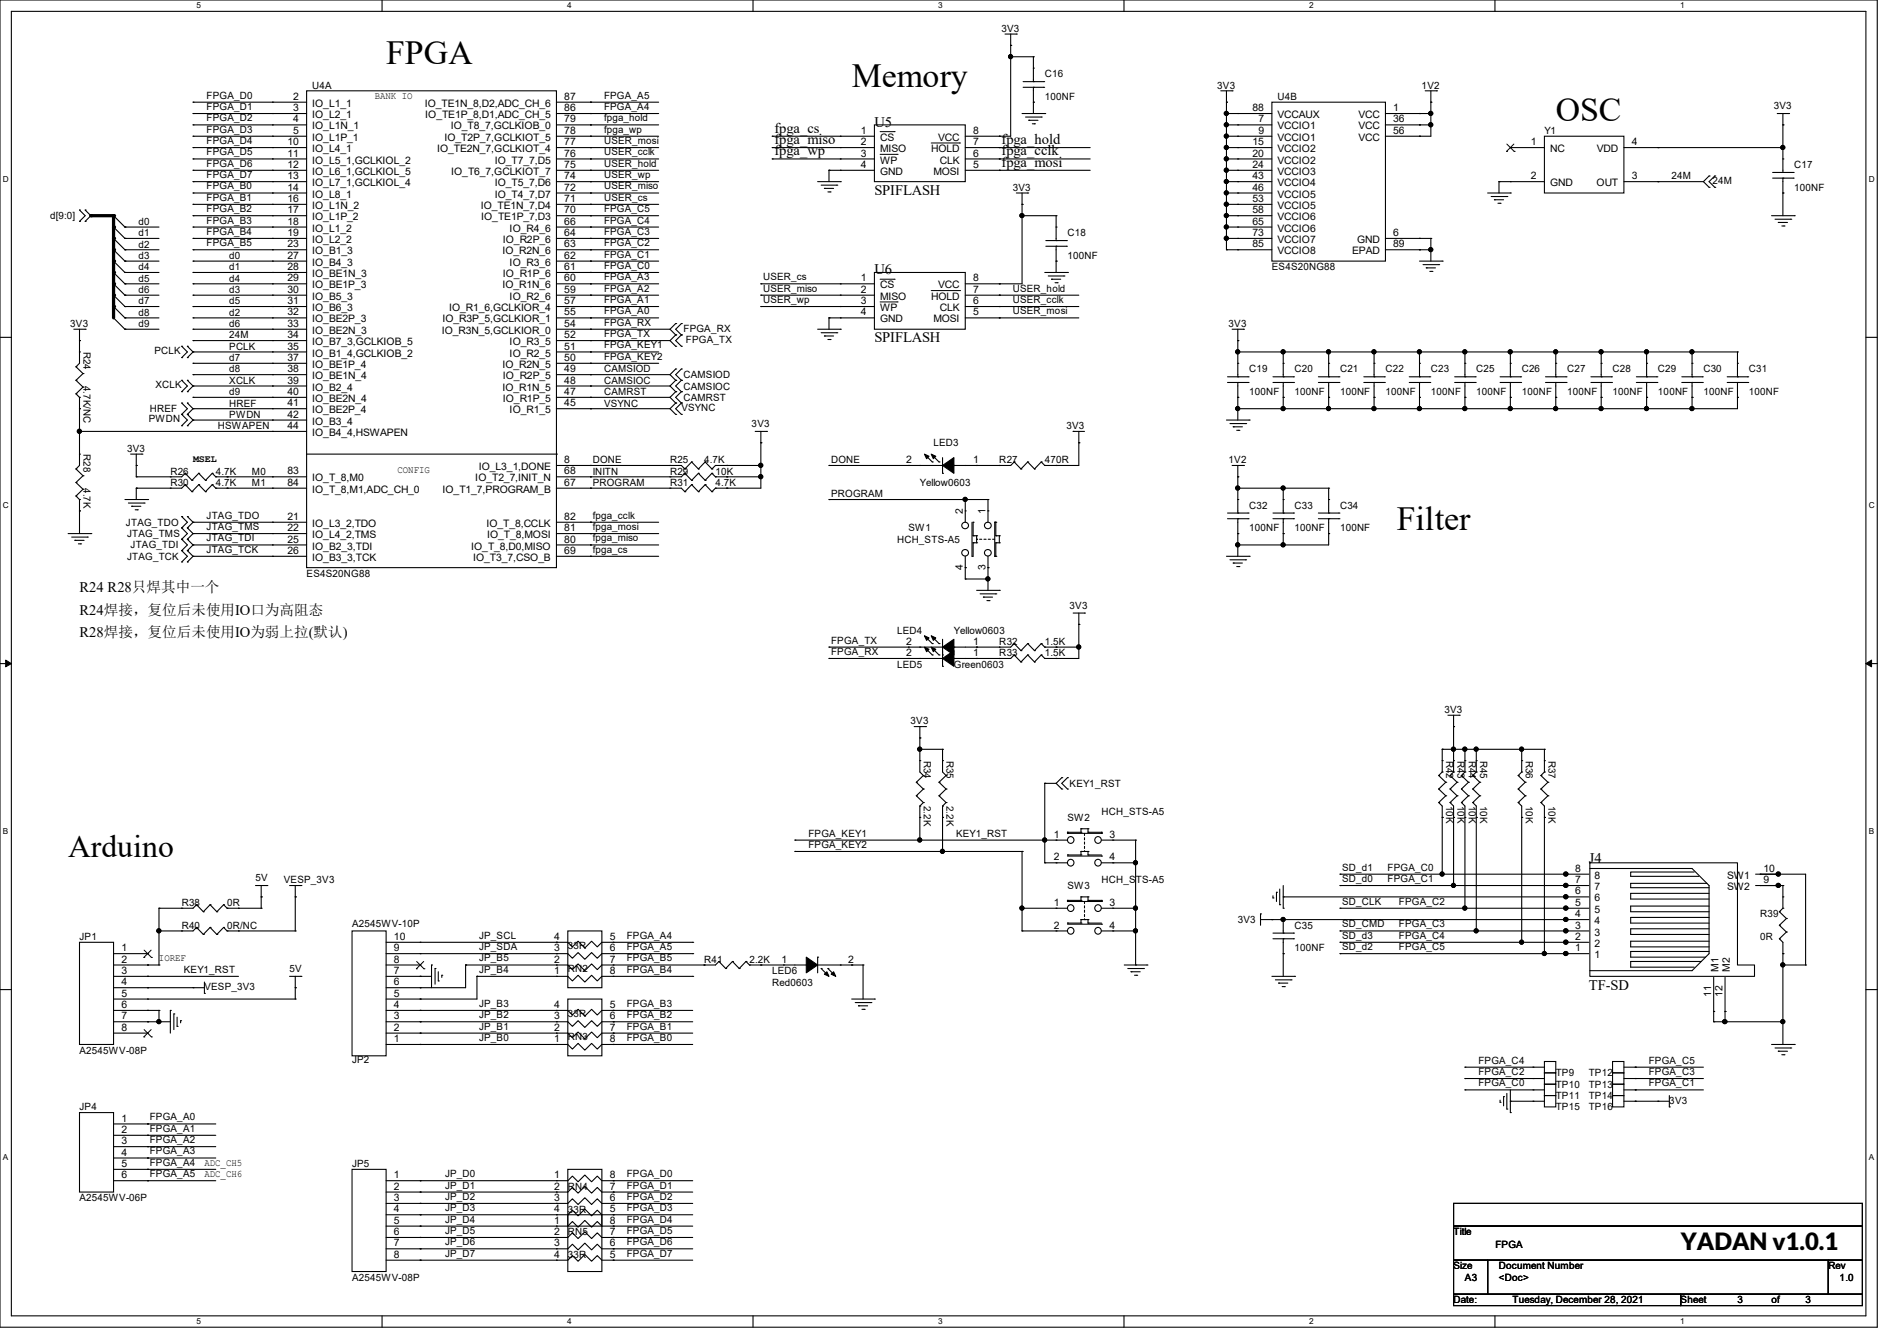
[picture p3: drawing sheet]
<svg xmlns="http://www.w3.org/2000/svg" width="297mm" height="210mm" viewBox="0 0 297 210" stroke-linecap="round" stroke-linejoin="round" font-family="sans-serif">
<defs><g id="words">
<g font-size="5.3">
<text x="60.5" y="10.1">FPGA</text>
<text x="133.3" y="13.6">Memory</text>
<text x="243.6" y="19">OSC</text>
<text x="218.7" y="83">Filter</text>
</g>
<text font-size="5" x="10.7" y="134.2">Arduino</text>
<text font-size="3.7" x="263.1" y="195.7">YADAN v1.0.1</text>
<g font-size="2.3">
<text x="121.2" y="20.8">fpga_cs</text>
<text x="121.2" y="22.6">fpga_miso</text>
<text x="136.9" y="19.8">U5</text>
<text x="156.8" y="22.6">fpga_hold</text>
<text x="121.2" y="24.3">fpga_wp</text>
<text x="156.8" y="24.3">fpga_cclk</text>
<text x="156.8" y="26.1">fpga_mosi</text>
<text x="136.9" y="30.5">SPIFLASH</text>
<text x="136.9" y="42.9">U6</text>
<text x="136.9" y="53.6">SPIFLASH</text>
<text x="12.4" y="92.7">R24 R28只焊其中一个</text>
<text x="12.4" y="96.3">R24焊接，复位后未使用IO口为高阻态</text>
<text x="12.4" y="99.8">R28焊接，复位后未使用IO为弱上拉(默认)</text>
<text x="248.8" y="135.2">J4</text>
<text x="248.8" y="155.1">TF-SD</text>
</g>
<g font-size="1.6">
<text x="156.8" y="5">3V3</text>
<text x="32.3" y="15.5">FPGA_D0</text>
<text x="32.3" y="17.2">FPGA_D1</text>
<text x="45.9" y="15.6">2</text>
<text x="45.9" y="17.4">3</text>
<text x="48.9" y="16.7">IO_L1_1</text>
<text x="48.9" y="13.9">U4A</text>
<text x="58.7" y="15.5">BANK IO</text>
<text x="66.5" y="16.7">IO_TE1N_8,D2,ADC_CH_6</text>
<text x="88.3" y="15.6">87</text>
<text x="88.3" y="17.4">86</text>
<text x="94.6" y="15.5">FPGA_A5</text>
<text x="94.6" y="17.2">FPGA_A4</text>
<text x="163.6" y="12.1">C16</text>
<text x="163.6" y="15.7">100NF</text>
<text x="190.6" y="13.9">3V3</text>
<text x="196.1" y="17.4">88</text>
<text x="200" y="15.7">U4B</text>
<text x="218.1" y="17.4">1</text>
<text x="222.6" y="13.9">1V2</text>
<text x="277.7" y="17.1">3V3</text>
<text x="32.3" y="20.8">FPGA_D3</text>
<text x="32.3" y="19">FPGA_D2</text>
<text x="32.3" y="22.6">FPGA_D4</text>
<text x="45" y="22.7">10</text>
<text x="45.9" y="19.2">4</text>
<text x="45.9" y="21">5</text>
<text x="48.9" y="18.5">IO_L2_1</text>
<text x="48.9" y="20.3">IO_L1N_1</text>
<text x="48.9" y="22.1">IO_L1P_1</text>
<text x="48.9" y="23.8">IO_L4_1</text>
<text x="66.6" y="18.5">IO_TE1P_8,D1,ADC_CH_5</text>
<text x="68.5" y="23.8">IO_TE2N_7,GCLKIOT_4</text>
<text x="69.6" y="22.1">IO_T2P_7,GCLKIOT_5</text>
<text x="70.6" y="20.3">IO_T8_7,GCLKIOB_0</text>
<text x="88.3" y="19.2">79</text>
<text x="88.3" y="21">78</text>
<text x="88.3" y="22.7">77</text>
<text x="94.6" y="22.6">USER_mosi</text>
<text x="94.6" y="19">fpga_hold</text>
<text x="94.6" y="20.8">fpga_wp</text>
<text x="134.8" y="21">1</text>
<text x="134.8" y="22.7">2</text>
<text x="137.8" y="22.1">CS</text>
<text x="137.8" y="23.8">MISO</text>
<text x="145.8" y="23.8">HOLD</text>
<text x="146.9" y="22.1">VCC</text>
<text x="152.4" y="22.7">7</text>
<text x="152.4" y="21">8</text>
<text x="196.1" y="22.7">15</text>
<text x="197" y="19.2">7</text>
<text x="197" y="21">9</text>
<text x="200" y="18.5">VCCAUX</text>
<text x="200" y="20.3">VCCIO1</text>
<text x="200" y="22.1">VCCIO1</text>
<text x="200" y="23.8">VCCIO2</text>
<text x="212.7" y="18.5">VCC</text>
<text x="212.7" y="20.3">VCC</text>
<text x="212.7" y="22.1">VCC</text>
<text x="218.1" y="19.2">36</text>
<text x="218.1" y="21">56</text>
<text x="239.7" y="22.7">1</text>
<text x="241.8" y="21">Y1</text>
<text x="242.7" y="23.8">NC</text>
<text x="250" y="23.8">VDD</text>
<text x="255.5" y="22.7">4</text>
<text x="32.3" y="26.1">FPGA_D6</text>
<text x="32.3" y="27.9">FPGA_D7</text>
<text x="32.3" y="24.3">FPGA_D5</text>
<text x="32.3" y="29.7">FPGA_B0</text>
<text x="45" y="24.5">11</text>
<text x="45" y="26.3">12</text>
<text x="45" y="28.1">13</text>
<text x="45" y="29.8">14</text>
<text x="48.9" y="25.6">IO_L5_1,GCLKIOL_2</text>
<text x="48.9" y="27.4">IO_L6_1,GCLKIOL_5</text>
<text x="48.9" y="29.2">IO_L7_1,GCLKIOL_4</text>
<text x="70.7" y="27.4">IO_T6_7,GCLKIOT_7</text>
<text x="77.5" y="25.6">IO_T7_7,D5</text>
<text x="77.5" y="29.2">IO_T5_7,D6</text>
<text x="88.3" y="24.5">76</text>
<text x="88.3" y="26.3">75</text>
<text x="88.3" y="28.1">74</text>
<text x="88.3" y="29.8">72</text>
<text x="94.6" y="24.3">USER_cclk</text>
<text x="94.6" y="26.1">USER_hold</text>
<text x="94.6" y="27.9">USER_wp</text>
<text x="94.6" y="29.7">USER_miso</text>
<text x="134.8" y="24.5">3</text>
<text x="134.8" y="26.3">4</text>
<text x="137.8" y="25.6">WP</text>
<text x="137.8" y="27.4">GND</text>
<text x="146.1" y="27.4">MOSI</text>
<text x="147.1" y="25.6">CLK</text>
<text x="152.4" y="26.3">5</text>
<text x="152.4" y="24.5">6</text>
<text x="158.6" y="29.9">3V3</text>
<text x="196.1" y="24.5">20</text>
<text x="196.1" y="26.3">24</text>
<text x="196.1" y="28.1">43</text>
<text x="196.1" y="29.8">46</text>
<text x="200" y="25.6">VCCIO2</text>
<text x="200" y="27.4">VCCIO3</text>
<text x="200" y="29.2">VCCIO4</text>
<text x="239.7" y="28.1">2</text>
<text x="242.7" y="29.2">GND</text>
<text x="250" y="29.2">OUT</text>
<text x="255.5" y="28.1">3</text>
<text x="261.7" y="28.1">24M</text>
<text x="268.1" y="28.8">24M</text>
<text x="280.9" y="26.3">C17</text>
<text x="280.9" y="29.9">100NF</text>
<text x="7.8" y="34.3">d[9:0]</text>
<text x="21.7" y="35.2">d0</text>
<text x="32.3" y="33.2">FPGA_B2</text>
<text x="32.3" y="35">FPGA_B3</text>
<text x="32.3" y="31.5">FPGA_B1</text>
<text x="45" y="31.6">16</text>
<text x="45" y="33.4">17</text>
<text x="45" y="35.2">18</text>
<text x="48.9" y="30.9">IO_L8_1</text>
<text x="48.9" y="32.7">IO_L1N_2</text>
<text x="48.9" y="34.5">IO_L1P_2</text>
<text x="75.3" y="32.7">IO_TE1N_7,D4</text>
<text x="75.4" y="34.5">IO_TE1P_7,D3</text>
<text x="77.5" y="30.9">IO_T4_7,D7</text>
<text x="88.3" y="31.6">71</text>
<text x="88.3" y="33.4">70</text>
<text x="88.3" y="35.2">66</text>
<text x="94.6" y="33.2">FPGA_C5</text>
<text x="94.6" y="35">FPGA_C4</text>
<text x="94.6" y="31.5">USER_cs</text>
<text x="196.1" y="31.6">53</text>
<text x="196.1" y="33.4">58</text>
<text x="196.1" y="35.2">65</text>
<text x="200" y="30.9">VCCIO5</text>
<text x="200" y="32.7">VCCIO5</text>
<text x="200" y="34.5">VCCIO6</text>
<text x="21.7" y="37">d1</text>
<text x="21.7" y="38.8">d2</text>
<text x="21.7" y="40.6">d3</text>
<text x="32.3" y="36.8">FPGA_B4</text>
<text x="32.3" y="38.6">FPGA_B5</text>
<text x="35.9" y="40.6">d0</text>
<text x="45" y="37">19</text>
<text x="45" y="38.7">23</text>
<text x="45" y="40.5">27</text>
<text x="48.9" y="36.3">IO_L1_2</text>
<text x="48.9" y="38.1">IO_L2_2</text>
<text x="48.9" y="39.8">IO_B1_3</text>
<text x="48.9" y="41.6">IO_B4_3</text>
<text x="78.7" y="39.8">IO_R2N_6</text>
<text x="78.7" y="38.1">IO_R2P_6</text>
<text x="79.8" y="36.3">IO_R4_6</text>
<text x="79.8" y="41.6">IO_R3_6</text>
<text x="88.3" y="37">64</text>
<text x="88.3" y="38.7">63</text>
<text x="88.3" y="40.5">62</text>
<text x="94.6" y="38.6">FPGA_C2</text>
<text x="94.6" y="40.3">FPGA_C1</text>
<text x="94.6" y="36.8">FPGA_C3</text>
<text x="167.1" y="37">C18</text>
<text x="167.1" y="40.6">100NF</text>
<text x="196.1" y="37">73</text>
<text x="196.1" y="38.7">85</text>
<text x="200" y="36.3">VCCIO6</text>
<text x="200" y="38.1">VCCIO7</text>
<text x="200" y="39.8">VCCIO8</text>
<text x="211.7" y="39.8">EPAD</text>
<text x="212.5" y="38.1">GND</text>
<text x="218.1" y="37">6</text>
<text x="218.1" y="38.7">89</text>
<text x="21.7" y="42.3">d4</text>
<text x="21.7" y="47.7">d7</text>
<text x="21.7" y="45.9">d6</text>
<text x="21.7" y="44.1">d5</text>
<text x="35.9" y="42.3">d1</text>
<text x="35.9" y="47.7">d5</text>
<text x="35.9" y="45.9">d3</text>
<text x="35.9" y="44.1">d4</text>
<text x="45" y="42.3">28</text>
<text x="45" y="44.1">29</text>
<text x="45" y="45.8">30</text>
<text x="45" y="47.6">31</text>
<text x="48.9" y="43.4">IO_BE1N_3</text>
<text x="48.9" y="45.2">IO_BE1P_3</text>
<text x="48.9" y="46.9">IO_B5_3</text>
<text x="78.7" y="45.2">IO_R1N_6</text>
<text x="78.7" y="43.4">IO_R1P_6</text>
<text x="79.8" y="46.9">IO_R2_6</text>
<text x="88.3" y="42.3">61</text>
<text x="88.3" y="44.1">60</text>
<text x="88.3" y="45.8">59</text>
<text x="88.3" y="47.6">57</text>
<text x="94.6" y="45.7">FPGA_A2</text>
<text x="94.6" y="43.9">FPGA_A3</text>
<text x="94.6" y="47.5">FPGA_A1</text>
<text x="94.6" y="42.1">FPGA_C0</text>
<text x="119.5" y="45.7">USER_miso</text>
<text x="119.5" y="47.5">USER_wp</text>
<text x="119.5" y="43.9">USER_cs</text>
<text x="134.8" y="44.1">1</text>
<text x="134.8" y="45.8">2</text>
<text x="134.8" y="47.6">3</text>
<text x="137.8" y="45.2">CS</text>
<text x="137.8" y="46.9">MISO</text>
<text x="145.8" y="46.9">HOLD</text>
<text x="146.9" y="45.2">VCC</text>
<text x="152.4" y="47.6">6</text>
<text x="152.4" y="45.8">7</text>
<text x="152.4" y="44.1">8</text>
<text x="158.6" y="45.7">USER_hold</text>
<text x="158.6" y="47.5">USER_cclk</text>
<text x="199.1" y="42.3">ES4S20NG88</text>
<text x="11" y="51.2">3V3</text>
<text x="21.7" y="49.4">d8</text>
<text x="21.7" y="51.2">d9</text>
<text x="35.9" y="49.4">d2</text>
<text x="35.9" y="51.2">d6</text>
<text x="35.9" y="53">24M</text>
<text x="45" y="49.4">32</text>
<text x="45" y="51.2">33</text>
<text x="45" y="53">34</text>
<text x="48.9" y="48.7">IO_B6_3</text>
<text x="48.9" y="50.5">IO_BE2P_3</text>
<text x="48.9" y="52.3">IO_BE2N_3</text>
<text x="69.2" y="52.3">IO_R3N_5,GCLKIOR_0</text>
<text x="69.3" y="50.5">IO_R3P_5,GCLKIOR_1</text>
<text x="70.3" y="48.7">IO_R1_6,GCLKIOR_4</text>
<text x="88.3" y="49.4">55</text>
<text x="88.3" y="51.2">54</text>
<text x="88.3" y="53">52</text>
<text x="94.6" y="49.2">FPGA_A0</text>
<text x="94.6" y="51">FPGA_RX</text>
<text x="94.6" y="52.8">FPGA_TX</text>
<text x="107" y="51.9">FPGA_RX</text>
<text x="107.4" y="53.7">FPGA_TX</text>
<text x="134.8" y="49.4">4</text>
<text x="137.8" y="48.7">WP</text>
<text x="137.8" y="50.5">GND</text>
<text x="146.1" y="50.5">MOSI</text>
<text x="147.1" y="48.7">CLK</text>
<text x="152.4" y="49.4">5</text>
<text x="158.6" y="49.2">USER_mosi</text>
<text x="192.4" y="51.2">3V3</text>
<text x="13.1" y="55.1" transform="rotate(90 13.1 55.1)">R24</text>
<text x="24.2" y="55.5">PCLK</text>
<text x="35.9" y="56.6">d7</text>
<text x="35.9" y="54.8">PCLK</text>
<text x="35.9" y="58.3">d8</text>
<text x="45" y="54.7">35</text>
<text x="45" y="56.5">37</text>
<text x="45" y="58.3">38</text>
<text x="48.9" y="54.1">IO_B7_3,GCLKIOB_5</text>
<text x="48.9" y="55.8">IO_B1_4,GCLKIOB_2</text>
<text x="48.9" y="57.6">IO_BE1P_4</text>
<text x="48.9" y="59.4">IO_BE1N_4</text>
<text x="78.7" y="57.6">IO_R2N_5</text>
<text x="78.7" y="59.4">IO_R2P_5</text>
<text x="79.8" y="54.1">IO_R3_5</text>
<text x="79.8" y="55.8">IO_R2_5</text>
<text x="88.3" y="54.7">51</text>
<text x="88.3" y="56.5">50</text>
<text x="88.3" y="58.3">49</text>
<text x="94.6" y="58.3">CAMSIOD</text>
<text x="94.6" y="54.6">FPGA_KEY1</text>
<text x="94.6" y="56.3">FPGA_KEY2</text>
<text x="107" y="59.2">CAMSIOD</text>
<text x="195.6" y="58.3">C19</text>
<text x="202.7" y="58.3">C20</text>
<text x="209.8" y="58.3">C21</text>
<text x="216.9" y="58.3">C22</text>
<text x="224" y="58.3">C23</text>
<text x="231.1" y="58.3">C25</text>
<text x="238.3" y="58.3">C26</text>
<text x="245.4" y="58.3">C27</text>
<text x="252.5" y="58.3">C28</text>
<text x="259.6" y="58.3">C29</text>
<text x="266.7" y="58.3">C30</text>
<text x="273.8" y="58.3">C31</text>
<text x="13.1" y="60.5" transform="rotate(90 13.1 60.5)">4.7K/NC</text>
<text x="23.5" y="64.6">HREF</text>
<text x="24.3" y="60.8">XCLK</text>
<text x="35.9" y="65.4">PWDN</text>
<text x="35.9" y="60.1">XCLK</text>
<text x="35.9" y="63.7">HREF</text>
<text x="35.9" y="61.9">d9</text>
<text x="45" y="60.1">39</text>
<text x="45" y="61.8">40</text>
<text x="45" y="63.6">41</text>
<text x="45" y="65.4">42</text>
<text x="48.9" y="61.2">IO_B2_4</text>
<text x="48.9" y="63">IO_BE2N_4</text>
<text x="48.9" y="64.7">IO_BE2P_4</text>
<text x="78.7" y="61.2">IO_R1N_5</text>
<text x="78.7" y="63">IO_R1P_5</text>
<text x="79.8" y="64.7">IO_R1_5</text>
<text x="88.3" y="60.1">48</text>
<text x="88.3" y="61.8">47</text>
<text x="88.3" y="63.6">45</text>
<text x="94.6" y="60.1">CAMSIOC</text>
<text x="94.6" y="63.7">VSYNC</text>
<text x="94.6" y="61.9">CAMRST</text>
<text x="106.7" y="64.4">VSYNC</text>
<text x="107" y="61">CAMSIOC</text>
<text x="107" y="62.8">CAMRST</text>
<text x="195.6" y="61.9">100NF</text>
<text x="202.7" y="61.9">100NF</text>
<text x="209.8" y="61.9">100NF</text>
<text x="216.9" y="61.9">100NF</text>
<text x="224" y="61.9">100NF</text>
<text x="231.1" y="61.9">100NF</text>
<text x="238.3" y="61.9">100NF</text>
<text x="245.4" y="61.9">100NF</text>
<text x="252.5" y="61.9">100NF</text>
<text x="259.6" y="61.9">100NF</text>
<text x="266.7" y="61.9">100NF</text>
<text x="273.8" y="61.9">100NF</text>
<text x="13.1" y="71.1" transform="rotate(90 13.1 71.1)">R28</text>
<text x="19.9" y="70.8">3V3</text>
<text x="23.3" y="66.2">PWDN</text>
<text x="34.1" y="67.2">HSWAPEN</text>
<text x="45" y="67.2">44</text>
<text x="48.9" y="66.5">IO_B3_4</text>
<text x="48.9" y="68.3">IO_B4_4,HSWAPEN</text>
<text x="117.7" y="66.9">3V3</text>
<text x="146.1" y="69.9">LED3</text>
<text x="167" y="67.2">3V3</text>
<text x="13.1" y="76.5" transform="rotate(90 13.1 76.5)">4.7K</text>
<text x="26.7" y="74.3">R26</text>
<text x="26.7" y="76.1">R30</text>
<text x="30.2" y="72.4">MSEL</text>
<text x="33.8" y="74.3">4.7K</text>
<text x="33.8" y="76.1">4.7K</text>
<text x="39.5" y="74.3">M0</text>
<text x="39.5" y="76.1">M1</text>
<text x="45" y="74.3">83</text>
<text x="45" y="76.1">84</text>
<text x="48.9" y="75.4">IO_T_8,M0</text>
<text x="48.9" y="77.2">IO_T_8,M1,ADC_CH_0</text>
<text x="62.2" y="74.1">CONFIG</text>
<text x="69.3" y="77.2">IO_T1_7,PROGRAM_B</text>
<text x="74.4" y="75.4">IO_T2_7,INIT_N</text>
<text x="75" y="73.6">IO_L3_1,DONE</text>
<text x="88.3" y="72.5">8</text>
<text x="88.3" y="74.3">68</text>
<text x="88.3" y="76.1">67</text>
<text x="92.8" y="76.1">PROGRAM</text>
<text x="92.8" y="74.3">INITN</text>
<text x="92.8" y="72.6">DONE</text>
<text x="104.9" y="76.1">R31</text>
<text x="104.9" y="74.3">R29</text>
<text x="104.9" y="72.6">R25</text>
<text x="110.2" y="72.6">4.7K</text>
<text x="112" y="76.1">4.7K</text>
<text x="112" y="74.3">10K</text>
<text x="130.1" y="77.9">PROGRAM</text>
<text x="130.1" y="72.6">DONE</text>
<text x="141.9" y="72.5">2</text>
<text x="144" y="76.1">Yellow0603</text>
<text x="152.4" y="72.5">1</text>
<text x="156.5" y="72.6">R27</text>
<text x="163.6" y="72.6">470R</text>
<text x="192.4" y="72.6">1V2</text>
<text x="19.7" y="82.3">JTAG_TDO</text>
<text x="32.3" y="81.2">JTAG_TDO</text>
<text x="32.3" y="83">JTAG_TMS</text>
<text x="45" y="81.4">21</text>
<text x="45" y="83.2">22</text>
<text x="48.9" y="82.5">IO_L3_2,TDO</text>
<text x="76.2" y="82.5">IO_T_8,CCLK</text>
<text x="88.3" y="81.4">82</text>
<text x="88.3" y="83.2">81</text>
<text x="92.8" y="81.2">fpga_cclk</text>
<text x="92.8" y="83">fpga_mosi</text>
<text x="142.2" y="83.2">SW1</text>
<text x="150.8" y="80.6" transform="rotate(-90 150.8 80.6)">2</text>
<text x="154.3" y="80.6" transform="rotate(-90 154.3 80.6)">1</text>
<text x="195.6" y="79.7">C32</text>
<text x="195.6" y="83.2">100NF</text>
<text x="202.7" y="79.7">C33</text>
<text x="202.7" y="83.2">100NF</text>
<text x="209.8" y="79.7">C34</text>
<text x="209.8" y="83.2">100NF</text>
<text x="19.9" y="84.1">JTAG_TMS</text>
<text x="19.9" y="87.7">JTAG_TCK</text>
<text x="20.4" y="85.9">JTAG_TDI</text>
<text x="32.3" y="86.6">JTAG_TCK</text>
<text x="32.3" y="84.8">JTAG_TDI</text>
<text x="45" y="85">25</text>
<text x="45" y="86.7">26</text>
<text x="48.9" y="84.3">IO_L4_2,TMS</text>
<text x="48.9" y="86.1">IO_B2_3,TDI</text>
<text x="48.9" y="87.8">IO_B3_3,TCK</text>
<text x="73.8" y="86.1">IO_T_8,D0,MISO</text>
<text x="74.1" y="87.8">IO_T3_7,CSO_B</text>
<text x="76.3" y="84.3">IO_T_8,MOSI</text>
<text x="88.3" y="85">80</text>
<text x="88.3" y="86.7">69</text>
<text x="92.8" y="84.8">fpga_miso</text>
<text x="92.8" y="86.6">fpga_cs</text>
<text x="140.5" y="85">HCH_STS-A5</text>
<text x="150.8" y="89.2" transform="rotate(-90 150.8 89.2)">4</text>
<text x="154.3" y="89.2" transform="rotate(-90 154.3 89.2)">3</text>
<text x="48" y="90.3">ES4S20NG88</text>
<text x="167.5" y="95.3">3V3</text>
<text x="130.1" y="100.8">FPGA_TX</text>
<text x="140.5" y="99.2">LED4</text>
<text x="141.9" y="101">2</text>
<text x="149.3" y="99.2">Yellow0603</text>
<text x="152.4" y="101">1</text>
<text x="156.5" y="101">R32</text>
<text x="163.6" y="101">1.5K</text>
<text x="130.1" y="102.6">FPGA_RX</text>
<text x="140.5" y="104.6">LED5</text>
<text x="141.9" y="102.7">2</text>
<text x="149.3" y="104.6">Green0603</text>
<text x="152.4" y="102.7">1</text>
<text x="156.5" y="102.8">R33</text>
<text x="163.6" y="102.8">1.5K</text>
<text x="142.6" y="113.5">3V3</text>
<text x="226.1" y="111.7">3V3</text>
<text x="144.7" y="119.1" transform="rotate(90 144.7 119.1)">R34</text>
<text x="148.2" y="119.1" transform="rotate(90 148.2 119.1)">R35</text>
<text x="226.4" y="119.1" transform="rotate(90 226.4 119.1)">R42</text>
<text x="228.2" y="119.1" transform="rotate(90 228.2 119.1)">R43</text>
<text x="230" y="119.1" transform="rotate(90 230 119.1)">R44</text>
<text x="231.8" y="119.1" transform="rotate(90 231.8 119.1)">R45</text>
<text x="238.9" y="119.1" transform="rotate(90 238.9 119.1)">R36</text>
<text x="242.4" y="119.1" transform="rotate(90 242.4 119.1)">R37</text>
<text x="167.5" y="123.2">KEY1_RST</text>
<text x="126.6" y="131">FPGA_KEY1</text>
<text x="144.7" y="126.2" transform="rotate(90 144.7 126.2)">2.2K</text>
<text x="148.2" y="126.2" transform="rotate(90 148.2 126.2)">2.2K</text>
<text x="149.7" y="131">KEY1_RST</text>
<text x="165" y="131.2">1</text>
<text x="167.1" y="128.6">SW2</text>
<text x="172.5" y="127.7">HCH_STS-A5</text>
<text x="173.7" y="131.2">3</text>
<text x="226.4" y="126.2" transform="rotate(90 226.4 126.2)">10K</text>
<text x="228.2" y="126.2" transform="rotate(90 228.2 126.2)">10K</text>
<text x="230" y="126.2" transform="rotate(90 230 126.2)">10K</text>
<text x="231.8" y="126.2" transform="rotate(90 231.8 126.2)">10K</text>
<text x="238.9" y="126.2" transform="rotate(90 238.9 126.2)">10K</text>
<text x="242.4" y="126.2" transform="rotate(90 242.4 126.2)">10K</text>
<text x="126.6" y="132.8">FPGA_KEY2</text>
<text x="165" y="134.7">2</text>
<text x="173.7" y="134.7">4</text>
<text x="210.1" y="136.4">SD_d1</text>
<text x="217.2" y="136.4">FPGA_C0</text>
<text x="246.6" y="136.5">8</text>
<text x="249.6" y="137.6">8</text>
<text x="270.4" y="137.6">SW1</text>
<text x="276.1" y="136.5">10</text>
<text x="28.4" y="141.9">R38</text>
<text x="35.6" y="141.9">0R</text>
<text x="40" y="138">5V</text>
<text x="44.4" y="138.3">VESP_3V3</text>
<text x="165" y="141.9">1</text>
<text x="167.1" y="139.2">SW3</text>
<text x="172.5" y="138.3">HCH_STS-A5</text>
<text x="173.7" y="141.9">3</text>
<text x="210.1" y="141.7">SD_CLK</text>
<text x="210.1" y="138.1">SD_d0</text>
<text x="217.2" y="138.1">FPGA_C1</text>
<text x="219" y="141.7">FPGA_C2</text>
<text x="246.6" y="143.6">4</text>
<text x="246.6" y="141.9">5</text>
<text x="246.6" y="140.1">6</text>
<text x="246.6" y="138.3">7</text>
<text x="249.6" y="143">5</text>
<text x="249.6" y="141.2">6</text>
<text x="249.6" y="139.4">7</text>
<text x="270.4" y="139.4">SW2</text>
<text x="275.6" y="143.7">R39</text>
<text x="276.1" y="138.3">9</text>
<text x="12.4" y="147.2">JP1</text>
<text x="19" y="149">1</text>
<text x="28.4" y="145.5">R40</text>
<text x="35.6" y="145.5">0R/NC</text>
<text x="55.1" y="145.1">A2545WV-10P</text>
<text x="61.7" y="149">9</text>
<text x="61.7" y="147.2">10</text>
<text x="75" y="147">JP_SCL</text>
<text x="75" y="148.8">JP_SDA</text>
<text x="86.8" y="149">3</text>
<text x="86.8" y="147.2">4</text>
<text x="88.9" y="148.7">33R</text>
<text x="95.5" y="147.2">5</text>
<text x="95.5" y="149">6</text>
<text x="98.1" y="147">FPGA_A4</text>
<text x="98.1" y="148.8">FPGA_A5</text>
<text x="165" y="145.4">2</text>
<text x="173.7" y="145.4">4</text>
<text x="193.8" y="144.6">3V3</text>
<text x="202.7" y="145.5">C35</text>
<text x="202.7" y="149">100NF</text>
<text x="210.1" y="145.2">SD_CMD</text>
<text x="210.1" y="147">SD_d3</text>
<text x="210.1" y="148.8">SD_d2</text>
<text x="219" y="145.2">FPGA_C3</text>
<text x="219" y="147">FPGA_C4</text>
<text x="219" y="148.8">FPGA_C5</text>
<text x="246.6" y="149">1</text>
<text x="246.6" y="147.2">2</text>
<text x="246.6" y="145.4">3</text>
<text x="249.6" y="148.3">2</text>
<text x="249.6" y="146.5">3</text>
<text x="249.6" y="144.7">4</text>
<text x="275.6" y="147.2">0R</text>
<text x="19" y="150.8">2</text>
<text x="19" y="152.5">3</text>
<text x="19" y="154.3">4</text>
<text x="24.9" y="150.6">IOREF</text>
<text x="28.8" y="152.4">KEY1_RST</text>
<text x="32" y="155.1">VESP_3V3</text>
<text x="45.3" y="152.2">5V</text>
<text x="61.7" y="154.3">6</text>
<text x="61.7" y="152.5">7</text>
<text x="61.7" y="150.8">8</text>
<text x="75" y="150.6">JP_B5</text>
<text x="75" y="152.4">JP_B4</text>
<text x="86.8" y="152.5">1</text>
<text x="86.8" y="150.8">2</text>
<text x="88.9" y="152.2">RN2</text>
<text x="95.5" y="150.8">7</text>
<text x="95.5" y="152.5">8</text>
<text x="98.1" y="150.6">FPGA_B5</text>
<text x="98.1" y="152.4">FPGA_B4</text>
<text x="110.2" y="150.8">R41</text>
<text x="117.3" y="150.8">2.2K</text>
<text x="120.9" y="152.6">LED6</text>
<text x="120.9" y="154.3">Red0603</text>
<text x="122.3" y="150.8">1</text>
<text x="132.8" y="150.8">2</text>
<text x="249.6" y="150.1">1</text>
<text x="269.1" y="152.2" transform="rotate(-90 269.1 152.2)">M1</text>
<text x="270.9" y="152.2" transform="rotate(-90 270.9 152.2)">M2</text>
<text x="19" y="156.1">5</text>
<text x="19" y="157.9">6</text>
<text x="19" y="159.6">7</text>
<text x="19" y="161.4">8</text>
<text x="61.7" y="161.4">2</text>
<text x="61.7" y="159.6">3</text>
<text x="61.7" y="157.9">4</text>
<text x="61.7" y="156.1">5</text>
<text x="75" y="157.7">JP_B3</text>
<text x="75" y="161.2">JP_B1</text>
<text x="75" y="159.5">JP_B2</text>
<text x="86.8" y="161.4">2</text>
<text x="86.8" y="159.6">3</text>
<text x="86.8" y="157.9">4</text>
<text x="88.9" y="159.3">33R</text>
<text x="95.5" y="157.9">5</text>
<text x="95.5" y="159.6">6</text>
<text x="95.5" y="161.4">7</text>
<text x="98.1" y="157.7">FPGA_B3</text>
<text x="98.1" y="159.5">FPGA_B2</text>
<text x="98.1" y="161.2">FPGA_B1</text>
<text x="267.9" y="156.1" transform="rotate(-90 267.9 156.1)">11</text>
<text x="269.7" y="156.1" transform="rotate(-90 269.7 156.1)">12</text>
<text x="12.4" y="165">A2545WV-08P</text>
<text x="55.1" y="166.5">JP2</text>
<text x="61.7" y="163.2">1</text>
<text x="75" y="163">JP_B0</text>
<text x="86.8" y="163.2">1</text>
<text x="88.9" y="162.9">RN3</text>
<text x="95.5" y="163.2">8</text>
<text x="98.1" y="163">FPGA_B0</text>
<text x="231.5" y="166.6">FPGA_C4</text>
<text x="258.1" y="166.6">FPGA_C5</text>
<text x="12.4" y="173.9">JP4</text>
<text x="231.5" y="168.4">FPGA_C2</text>
<text x="231.5" y="170.1">FPGA_C0</text>
<text x="243.6" y="168.6">TP9</text>
<text x="243.6" y="173.9">TP15</text>
<text x="243.6" y="170.3">TP10</text>
<text x="243.6" y="172.1">TP11</text>
<text x="248.7" y="173.9">TP16</text>
<text x="248.7" y="168.6">TP12</text>
<text x="248.7" y="170.3">TP13</text>
<text x="248.7" y="172.1">TP14</text>
<text x="258.1" y="168.4">FPGA_C3</text>
<text x="258.1" y="170.1">FPGA_C1</text>
<text x="261.4" y="172.8">3V3</text>
<text x="19" y="175.6">1</text>
<text x="19" y="177.4">2</text>
<text x="19" y="179.2">3</text>
<text x="23.5" y="175.5">FPGA_A0</text>
<text x="23.5" y="177.2">FPGA_A1</text>
<text x="23.5" y="179">FPGA_A2</text>
<text x="19" y="181">4</text>
<text x="19" y="182.8">5</text>
<text x="19" y="184.5">6</text>
<text x="23.5" y="180.8">FPGA_A3</text>
<text x="23.5" y="182.6">FPGA_A4</text>
<text x="23.5" y="184.4">FPGA_A5</text>
<text x="32" y="182.6">ADC_CH5</text>
<text x="32" y="184.4">ADC_CH6</text>
<text x="55.1" y="182.8">JP5</text>
<text x="61.7" y="184.5">1</text>
<text x="69.7" y="184.4">JP_D0</text>
<text x="86.8" y="184.5">1</text>
<text x="95.5" y="184.5">8</text>
<text x="98.1" y="184.4">FPGA_D0</text>
<text x="12.4" y="188.1">A2545WV-06P</text>
<text x="61.7" y="186.3">2</text>
<text x="61.7" y="188.1">3</text>
<text x="61.7" y="189.9">4</text>
<text x="61.7" y="191.6">5</text>
<text x="69.7" y="186.1">JP_D1</text>
<text x="69.7" y="187.9">JP_D2</text>
<text x="69.7" y="189.7">JP_D3</text>
<text x="69.7" y="191.5">JP_D4</text>
<text x="86.8" y="186.3">2</text>
<text x="86.8" y="188.1">3</text>
<text x="86.8" y="189.9">4</text>
<text x="86.8" y="191.6">1</text>
<text x="88.9" y="186.3">RN4</text>
<text x="88.9" y="189.9">33R</text>
<text x="95.5" y="189.9">5</text>
<text x="95.5" y="188.1">6</text>
<text x="95.5" y="186.3">7</text>
<text x="95.5" y="191.6">8</text>
<text x="98.1" y="189.7">FPGA_D3</text>
<text x="98.1" y="187.9">FPGA_D2</text>
<text x="98.1" y="191.5">FPGA_D4</text>
<text x="98.1" y="186.1">FPGA_D1</text>
<text x="61.7" y="193.4">6</text>
<text x="61.7" y="195.2">7</text>
<text x="61.7" y="197">8</text>
<text x="69.7" y="193.2">JP_D5</text>
<text x="69.7" y="195">JP_D6</text>
<text x="69.7" y="196.8">JP_D7</text>
<text x="86.8" y="193.4">2</text>
<text x="86.8" y="195.2">3</text>
<text x="86.8" y="197">4</text>
<text x="88.9" y="193.5">RN5</text>
<text x="88.9" y="197">33R</text>
<text x="95.5" y="197">5</text>
<text x="95.5" y="195.2">6</text>
<text x="95.5" y="193.4">7</text>
<text x="98.1" y="195">FPGA_D6</text>
<text x="98.1" y="196.8">FPGA_D7</text>
<text x="98.1" y="193.2">FPGA_D5</text>
<text x="227.6" y="193.5">Title</text>
<text x="234.1" y="195.4">FPGA</text>
<text x="55.1" y="200.6">A2545WV-08P</text>
<text x="227.6" y="198.8">Size</text>
<text x="229.4" y="200.6">A3</text>
<text x="234.7" y="198.8">Document Number</text>
<text x="234.7" y="200.6">&lt;Doc&gt;</text>
<text x="286.3" y="198.8">Rev</text>
<text x="288" y="200.6">1.0</text>
<text x="227.6" y="204.1">Date:</text>
<text x="236.8" y="204.1">Tuesday, December 28, 2021</text>
<text x="263.1" y="204.1">Sheet</text>
<text x="272" y="204.1">3</text>
<text x="277.4" y="204.1">of</text>
<text x="282.7" y="204.1">3</text>
</g>
<g font-size="1.3">
<text x="30.8" y="1.3">5</text>
<text x="88.8" y="1.3">4</text>
<text x="146.9" y="1.3">3</text>
<text x="205" y="1.3">2</text>
<text x="263.1" y="1.3">1</text>
<text x=".5" y="28.4">D</text>
<text x="292.6" y="28.4">D</text>
<text x=".5" y="79.5">C</text>
<text x="292.6" y="79.5">C</text>
<text x=".5" y="130.6">B</text>
<text x="292.6" y="130.6">B</text>
<text x=".5" y="181.7">A</text>
<text x="292.6" y="181.7">A</text>
<text x="30.8" y="207.4">5</text>
<text x="88.8" y="207.4">4</text>
<text x="146.9" y="207.4">3</text>
<text x="205" y="207.4">2</text>
<text x="263.1" y="207.4">1</text>
</g>
</g></defs>
<path d="M0 0h293.9v207.9h-293.9zM1.8 1.8h290.3v204.3h-290.3z" fill="none" stroke="#000" stroke-width=".17"/>
<g fill="#fff">
<path d="M30.8 .2h.7v1.4h-.7z"/>
<path d="M30.8 206.2h.7v1.4h-.7z"/>
</g>
<path d="M59.8 0v1.8M59.8 206.1v1.8" fill="none" stroke="#000" stroke-width=".17"/>
<g fill="#fff">
<path d="M88.8 .2h.7v1.4h-.7z"/>
<path d="M88.8 206.2h.7v1.4h-.7z"/>
</g>
<path d="M117.9 0v1.8M117.9 206.1v1.8" fill="none" stroke="#000" stroke-width=".17"/>
<g fill="#fff">
<path d="M146.9 .2h.7v1.4h-.7z"/>
<path d="M146.9 206.2h.7v1.4h-.7z"/>
</g>
<path d="M176 0v1.8M176 206.1v1.8" fill="none" stroke="#000" stroke-width=".17"/>
<g fill="#fff">
<path d="M205 .2h.7v1.4h-.7z"/>
<path d="M205 206.2h.7v1.4h-.7z"/>
</g>
<path d="M234.1 0v1.8M234.1 206.1v1.8" fill="none" stroke="#000" stroke-width=".17"/>
<g fill="#fff">
<path d="M263.1 .2h.6v1.4h-.6z"/>
<path d="M263.1 206.2h.6v1.4h-.6z"/>
<path d="M.5 27.3h.9v1.4h-.9z"/>
<path d="M292.6 27.3h.9v1.4h-.9z"/>
<path d="M.5 78.4h.9v1.4h-.9z"/>
<path d="M292.6 78.4h.9v1.4h-.9z"/>
</g>
<path d="M0 52.8h1.8M292.1 52.8h1.8" fill="none" stroke="#000" stroke-width=".17"/>
<g fill="#fff">
<path d="M.5 129.5h.8v1.4h-.8z"/>
<path d="M292.6 129.5h.8v1.4h-.8z"/>
</g>
<path d="M0 103.9h1.8M292.1 103.9h1.8" fill="none" stroke="#000" stroke-width=".17"/>
<path d="M.9 103.4l.9 .5-.9 .5zM292.1 103.9l.9-.5v1z" fill="#000" stroke="#000" stroke-width=".16"/>
<g fill="#fff">
<path d="M.5 180.5h.8v1.4h-.8z"/>
<path d="M292.6 180.5h.8v1.4h-.8z"/>
</g>
<g fill="none" stroke="#000" stroke-width=".17">
<path d="M30.2 16h.1M30.2 17.8h.1M30.2 19.6h.1M30.2 17.8h17.8M30.2 19.6h17.8M30.2 16h17.8M42.7 16h.1M42.7 17.8h.1M42.7 19.6h.1M48 14.2h39.1v74.7h-39.1zM87.1 17.8h16M87.1 19.6h16"/>
<path d="M87.1 16h16M92.5 16h.1M92.5 17.8h.1M92.5 19.6h.1M136.9 19.6h14.2v8.8h-14.2zM157.4 5.3h1.7M158.2 7.1h.1M158.2 8.9h.1M158.2 5.3v16h-7.1M158.2 8.9h3.6M159.1 5.3h.1M160 17.8h3.6"/>
<path d="M160.2 13.7h3.2M160.2 12.8h3.2M160.6 18.3h2.4M161.1 18.8h.1M161.1 18.8h1.4M161.6 19.4h.4M161.8 12.8h.1M161.8 13.7h.1M161.8 10.7h.1M161.8 16h.1M161.8 8.9h.1M161.8 8.9v3.9"/>
<path d="M161.8 13.7v4.1M162 19.4h.1M163 18.3h.1M163.4 13.7h.1M163.4 12.8h.1M163.6 17.8h.1M191.1 14.2h1.8M192 16h.1M192 17.8h.1M192 19.6h.1M192 17.8h7.1M192 14.2v24.9"/>
<path d="M192 19.6h7.1M192.9 14.2h.1M193.8 17.8h.1M193.8 19.6h.1M199.1 16h17.8v24.9h-17.8zM216.9 17.8h7.1M216.9 19.6h7.1M222.2 17.8h.1M222.2 19.6h.1M223.1 14.2h1.8M224 16h.1M224 17.8h.1"/>
<path d="M224 19.6h.1M224 14.2v7.1h-7.1M224.9 14.2h.1M278.3 17.8h1.7M279.1 19.6h.1M279.1 17.8v9.2M280 17.8h.1M12.4 34.7h.1M12.4 32.9h.1M12.4 32.9l.9 .9-.9 .9M13.3 32.9h.1M13.3 34.7h.1"/>
<path d="M13.3 32.9l.9 .9-.9 .9M17.8 37.3l1.8 1.8M17.8 33.8l1.8 1.8M17.8 35.6l1.8 1.7M17.8 39.1l1.8 1.8M19.6 35.6h.1M19.6 37.3h.1M19.6 39.1h.1M19.6 35.6h5.3M19.6 37.3h5.3M19.6 39.1h5.3M30.2 21.3h.1"/>
<path d="M30.2 26.7h.1M30.2 28.4h.1M30.2 24.9h.1M30.2 23.1h.1M30.2 33.8h.1M30.2 35.6h.1M30.2 32h.1M30.2 30.2h.1M30.2 37.3h.1M30.2 39.1h.1M30.2 30.2h17.8M30.2 28.4h17.8"/>
<path d="M30.2 33.8h17.8M30.2 23.1h17.8M30.2 21.3h17.8M30.2 24.9h17.8M30.2 26.7h17.8M30.2 32h17.8M30.2 35.6h17.8M30.2 37.3h17.8M30.2 39.1h17.8M42.7 21.3h.1M42.7 23.1h.1M42.7 24.9h.1"/>
<path d="M42.7 26.7h.1M42.7 28.4h.1M42.7 30.2h.1M42.7 32h.1M42.7 33.8h.1M42.7 35.6h.1M42.7 37.3h.1M42.7 39.1h.1M87.1 30.2h16M87.1 28.4h16M87.1 33.8h16M87.1 23.1h16"/>
<path d="M87.1 21.3h16M87.1 24.9h16M87.1 26.7h16M87.1 32h16M87.1 35.6h16M87.1 37.3h16M87.1 39.1h16M92.5 21.3h.1M92.5 23.1h.1M92.5 24.9h.1M92.5 26.7h.1M92.5 28.4h.1"/>
<path d="M92.5 30.2h.1M92.5 32h.1M92.5 33.8h.1M92.5 35.6h.1M92.5 37.3h.1M92.5 39.1h.1M120.9 21.3h.1M120.9 23.1h.1M120.9 24.9h.1M120.9 23.1h16M120.9 21.3h16M120.9 24.9h16"/>
<path d="M128 28.4h3.6M128.6 29h2.4M129.1 29.5h.1M129.1 29.5h1.4M129.6 30.1h.4M129.8 26.7h.1M129.8 26.7h7.1M129.8 26.7v1.7M130 30.1h.1M131 29h.1M131.6 28.4h.1M131.6 21.3h.1"/>
<path d="M131.6 23.1h.1M131.6 24.9h.1M131.6 26.7h.1M151.1 23.1h19.6M151.1 24.9h19.6M151.1 26.7h19.6M156.5 26.7h.1M156.5 24.9h.1M156.5 23.1h.1M156.5 21.3h.1M159.1 30.2h1.8M160 32h.1"/>
<path d="M160 33.8h.1M160 30.2v14.2h-8.9M160 33.8h5.4M160.9 30.2h.1M163.7 38.6h3.3M163.7 37.7h3.3M165.4 37.7h.1M165.4 38.6h.1M165.4 35.6h.1M165.4 33.8h.1M165.4 33.8v3.9M165.4 38.6v4.1"/>
<path d="M167 38.6h.1M167 37.7h.1M192 21.3h.1M192 23.1h.1M192 24.9h.1M192 26.7h.1M192 28.4h.1M192 30.2h.1M192 32h.1M192 33.8h.1M192 35.6h.1M192 37.3h.1"/>
<path d="M192 39.1h.1M192 30.2h7.1M192 28.4h7.1M192 33.8h7.1M192 23.1h7.1M192 21.3h7.1M192 24.9h7.1M192 26.7h7.1M192 32h7.1M192 35.6h7.1M192 37.3h7.1M192 39.1h7.1"/>
<path d="M193.8 21.3h.1M193.8 23.1h.1M193.8 24.9h.1M193.8 26.7h.1M193.8 28.4h.1M193.8 30.2h.1M193.8 32h.1M193.8 33.8h.1M193.8 35.6h.1M193.8 37.3h.1M193.8 39.1h.1M216.9 37.3h7.1"/>
<path d="M216.9 39.1h7.1M222.2 21.3h.1M222.2 37.3h.1M222.2 39.1h.1M224 37.3h.1M224 39.1h.1M224 37.3v3.6M232.9 30.2h3.6M233.5 30.8h2.4M234 31.3h.1M234 31.3h1.4M234.5 31.8h.4"/>
<path d="M234.7 28.4h.1M234.7 28.4h7.1M234.7 28.4v1.8M234.9 31.8h.1M235.9 30.8h.1M236.5 30.2h.1M236.5 23.1h.1M236.5 28.4h.1M236.5 23.1h5.3M241.8 21.3h12.5v8.9h-12.5zM254.3 28.4h12.4M254.3 23.1h24.8"/>
<path d="M259.6 28.4h.1M259.6 23.1h.1M266.7 28.4l.9 .9M267.6 29.3h.1M267.6 27.6h.1M267.6 27.6l-.9 .8M268.5 27.6h.1M268.5 29.3h.1M268.5 27.6l-.9 .8 .9 .9M277.4 33.8h3.5M277.5 27.9h3.3M277.5 27h3.3"/>
<path d="M277.9 34.3h2.5M278.4 34.8h.1M278.4 34.8h1.5M279 35.4h.3M279.1 27h.1M279.1 27.9h.1M279.1 24.9h.1M279.1 30.2h.1M279.1 23.1h.1M279.1 27.9v5.9M279.3 35.4h.1M280.4 34.3h.1"/>
<path d="M280.8 27.9h.1M280.8 27h.1M280.9 33.8h.1M11.6 51.6h1.7M11.9 57.4h.1M11.9 59.6h.1M11.9 57.4l1.1 1.1M11.9 59.6l1.1 1M12.4 53.3h.1M12.4 55.1h.1M12.4 51.6v5.3l-.5 .5M13 58.5h.1"/>
<path d="M13 58.5l-1.1 1.1M13.3 51.6h.1M17.8 48l1.8 1.8M17.8 40.9l1.8 1.8M17.8 42.7l1.8 1.7M17.8 44.4l1.8 1.8M17.8 46.2l1.8 1.8M17.8 49.8l1.8 1.8M19.6 40.9h.1M19.6 42.7h.1M19.6 44.4h.1M19.6 46.2h.1"/>
<path d="M19.6 49.8h.1M19.6 48h.1M19.6 51.6h.1M19.6 51.6h5.3M19.6 42.7h5.3M19.6 40.9h5.3M19.6 44.4h5.3M19.6 46.2h5.3M19.6 48h5.3M19.6 49.8h5.3M28.4 59.6h.1M28.4 54.2h.1"/>
<path d="M28.4 56h.1M28.4 59.6l.9 .9-.9 .8M28.4 54.2l.9 .9-.9 .9M29.3 59.6h.1M29.3 56h.1M29.3 54.2h.1M29.3 59.6l.9 .9M29.3 54.2l.9 .9M30.2 42.7h.1M30.2 40.9h.1M30.2 48h.1M30.2 49.8h.1"/>
<path d="M30.2 46.2h.1M30.2 44.4h.1M30.2 51.6h.1M30.2 53.3h.1M30.2 56.9h.1M30.2 55.1h.1M30.2 58.7h.1M30.2 51.6h17.8M30.2 42.7h17.8M30.2 40.9h17.8M30.2 55.1l-.9 .9M30.2 44.4h17.8"/>
<path d="M30.2 46.2h17.8M30.2 48h17.8M30.2 49.8h17.8M30.2 53.3h17.8M30.2 55.1h17.8M30.2 56.9h17.8M30.2 58.7h17.8M42.7 40.9h.1M42.7 42.7h.1M42.7 44.4h.1M42.7 46.2h.1M42.7 48h.1"/>
<path d="M42.7 49.8h.1M42.7 51.6h.1M42.7 53.3h.1M42.7 55.1h.1M42.7 56.9h.1M42.7 58.7h.1M87.1 51.6h17.8M87.1 42.7h16M87.1 40.9h16M87.1 44.4h16M87.1 46.2h16M87.1 48h16"/>
<path d="M87.1 49.8h16M87.1 53.3h17.8M87.1 55.1h16M87.1 56.9h16M87.1 58.7h17.8M92.5 40.9h.1M92.5 42.7h.1M92.5 44.4h.1M92.5 46.2h.1M92.5 48h.1M92.5 49.8h.1M92.5 51.6h.1"/>
<path d="M92.5 53.3h.1M92.5 55.1h.1M92.5 56.9h.1M92.5 58.7h.1M104.9 58.7l.9 .9M104.9 51.6l.9 .9M104.9 53.3l.9 .9M105.8 59.6h.1M105.8 57.8h.1M105.8 52.5h.1M105.8 50.7h.1M105.8 54.2h.1"/>
<path d="M105.8 59.6l-.9 .9M105.8 57.8l-.9 .9M105.8 50.7l-.9 .9M105.8 52.5l-.9 .8M106.7 59.6h.1M106.7 57.8h.1M106.7 50.7h.1M106.7 52.5h.1M106.7 54.2h.1M106.7 59.6l-.9 .9 .9 .8M106.7 57.8l-.9 .9 .9 .9M106.7 50.7l-.9 .9 .9 .9"/>
<path d="M106.7 52.5l-.9 .8 .9 .9M119.1 46.2h.1M119.1 48h.1M119.1 44.4h.1M119.1 44.4h17.8M119.1 46.2h17.8M119.1 48h17.8M128 51.6h3.6M128.6 52.1h2.4M129.1 52.6h.1M129.1 52.6h1.4M129.6 53.2h.4"/>
<path d="M129.8 49.8h.1M129.8 49.8h7.1M129.8 49.8v1.8M130 53.2h.1M131 52.1h.1M131.6 51.6h.1M131.6 44.4h.1M131.6 46.2h.1M131.6 48h.1M131.6 49.8h.1M136.9 42.7h14.2v8.9h-14.2zM151.1 46.2h17.8"/>
<path d="M151.1 48h17.8M151.1 49.8h17.8M156.5 49.8h.1M156.5 48h.1M156.5 46.2h.1M156.5 44.4h.1M163.6 42.7h3.5M164.1 43.2h2.5M164.6 43.7h.1M164.6 43.7h1.5M165.2 44.3h.3M165.4 40.9h.1"/>
<path d="M165.5 44.3h.1M166.6 43.2h.1M167.1 42.7h.1M192.2 59.9h3.2M192.2 59h3.2M192.9 51.6h1.8M193.8 53.3h.1M193.8 59h.1M193.8 59.9h.1M193.8 56.9h.1M193.8 55.1h.1M193.8 51.6v7.4"/>
<path d="M193.8 59.9v5.9M193.8 55.1h78.2M194.7 51.6h.1M195.4 59.9h.1M195.4 59h.1M199.3 59.9h3.2M199.3 59h3.2M200.9 59h.1M200.9 59.9h.1M200.9 56.9h.1M200.9 55.1h.1M200.9 55.1v3.9"/>
<path d="M200.9 59.9v4.1M202.5 59.9h.1M202.5 59h.1M206.4 59.9h3.2M206.4 59h3.2M208 59h.1M208 59.9h.1M208 56.9h.1M208 55.1h.1M208 55.1v3.9M208 59.9v4.1M209.6 59.9h.1"/>
<path d="M209.6 59h.1M213.5 59.9h3.2M213.5 59h3.2M215.1 59h.1M215.1 59.9h.1M215.1 56.9h.1M215.1 55.1h.1M215.1 55.1v3.9M215.1 59.9v4.1M216.7 59.9h.1M216.7 59h.1M220.6 59.9h3.3"/>
<path d="M220.6 59h3.3M222.2 59h.1M222.2 59.9h.1M222.2 56.9h.1M222.2 55.1h.1M222.2 40.9h3.6M222.2 55.1v3.9M222.2 59.9v4.1M222.8 41.4h2.5M223.3 42h.1M223.3 42h1.4M223.9 59.9h.1"/>
<path d="M223.9 59h.1M223.9 42.5h.3M224.2 42.5h.1M225.3 41.4h.1M225.8 40.9h.1M227.8 59.9h3.2M227.8 59h3.2M229.4 59h.1M229.4 59.9h.1M229.4 56.9h.1M229.4 55.1h.1M229.4 55.1v3.9"/>
<path d="M229.4 59.9v4.1M231 59.9h.1M231 59h.1M234.9 59.9h3.2M234.9 59h3.2M236.5 59h.1M236.5 59.9h.1M236.5 56.9h.1M236.5 55.1h.1M236.5 55.1v3.9M236.5 59.9v4.1M238.1 59.9h.1"/>
<path d="M238.1 59h.1M242 59.9h3.2M242 59h3.2M243.6 59h.1M243.6 59.9h.1M243.6 56.9h.1M243.6 55.1h.1M243.6 55.1v3.9M243.6 59.9v4.1M245.2 59.9h.1M245.2 59h.1M249.1 59.9h3.2"/>
<path d="M249.1 59h3.2M250.7 59h.1M250.7 59.9h.1M250.7 56.9h.1M250.7 55.1h.1M250.7 55.1v3.9M250.7 59.9v4.1M252.3 59.9h.1M252.3 59h.1M256.2 59.9h3.2M256.2 59h3.2M257.8 59h.1"/>
<path d="M257.8 59.9h.1M257.8 56.9h.1M257.8 55.1h.1M257.8 55.1v3.9M257.8 59.9v4.1M259.4 59.9h.1M259.4 59h.1M263.3 59.9h3.2M263.3 59h3.2M264.9 59h.1M264.9 59.9h.1M264.9 56.9h.1"/>
<path d="M264.9 55.1h.1M264.9 55.1v3.9M264.9 59.9v4.1M266.5 59.9h.1M266.5 59h.1M270.4 59.9h3.2M270.4 59h3.2M272 59h.1M272 59.9h.1M272 56.9h.1M272 55.1h.1M272 55.1v3.9"/>
<path d="M272 59.9v4.1h-78.2M273.6 59.9h.1M273.6 59h.1M11.9 61.7h.1M11.9 73.4h.1M11.9 75.6h.1M11.9 77.7h.1M11.9 61.7l.5 .5M11.9 73.4l1.1 1.1M11.9 75.6l1.1 1M11.9 77.7l.5 .5M12.4 62.2h.1"/>
<path d="M12.4 64h.1M12.4 78.2h.1M12.4 71.1h.1M12.4 67.6h.1M12.4 67.6h35.6M12.4 62.2v10.7l-.5 .5M12.4 78.2v5.4M13 60.6h.1M13 74.5h.1M13 76.6h.1M13 60.6l-1.1 1.1M13 74.5l-1.1 1.1"/>
<path d="M13 76.6l-1.1 1.1M19.6 78.2h3.5M20.1 78.8h2.5M20.4 71.1h1.8M20.6 79.3h.1M20.6 79.3h1.5M21.2 79.8h.3M21.3 72.9h.1M21.3 74.7h.1M21.3 76.5h.1M21.3 71.1v3.6M21.3 76.5v1.7"/>
<path d="M21.5 79.8h.1M22.2 71.1h.1M22.6 78.8h.1M23.1 78.2h.1M26.7 74.7h.1M26.7 76.5h.1M28.4 61.3h.1M28.4 64.9h.1M28.4 63.1h.1M28.4 66.7h.1M28.4 63.1l.9 .9-.9 .9M28.4 64.9l.9 .9-.9 .9"/>
<path d="M29 74.1h.1M29 75.9h.1M29 75.9l-.6 .6h-7.1M29 74.1l-.6 .6h-7.1M29 74.1l1.1 1.1M29 75.9l1.1 1.1M29.3 61.3h.1M29.3 63.1h.1M29.3 64.9h.1M29.3 66.7h.1M29.3 63.1l.9 .9M29.3 64.9l.9 .9"/>
<path d="M30.1 75.2h.1M30.1 77h.1M30.2 65.8h.1M30.2 60.5h.1M30.2 64h.1M30.2 62.2h.1M30.2 65.8h17.8M30.2 60.5l-.9 .8M30.2 64l-.9 .9M30.2 65.8l-.9 .9M30.2 60.5h17.8M30.2 62.2h17.8"/>
<path d="M30.2 64h17.8M31.1 74.1h.1M31.1 75.9h.1M31.1 74.1l-1 1.1M31.1 74.1l1.1 1.1M31.1 75.9l-1 1.1M31.1 75.9l1.1 1.1M32.2 75.2h.1M32.2 77h.1M33.2 74.1h.1M33.2 75.9h.1M33.2 74.1l-1 1.1"/>
<path d="M33.2 74.1l.6 .6M33.2 75.9l-1 1.1M33.2 75.9l.6 .6M33.8 74.7h.1M33.8 76.5h.1M33.8 76.5h14.2M33.8 74.7h14.2M35.6 74.7h.1M35.6 76.5h.1M42.7 60.5h.1M42.7 62.2h.1M42.7 64h.1"/>
<path d="M42.7 65.8h.1M42.7 67.6h.1M42.7 74.7h.1M42.7 76.5h.1M48 71.1h39.1M87.1 71.1h.1M87.1 72.9h19.6l.5 .5M87.1 76.5h19.6l.5 .5M87.1 60.5h17.8M87.1 62.2h17.8M87.1 64h17.8M92.5 60.5h.1"/>
<path d="M92.5 62.2h.1M92.5 64h.1M92.5 72.9h.1M92.5 74.7h.1M92.5 76.5h.1M104.9 76.5h.1M104.9 74.7h.1M104.9 72.9h.1M104.9 64l.9 .9M104.9 60.5l.9 .8M104.9 62.2l.9 .9M105.8 64.9h.1"/>
<path d="M105.8 63.1h.1M105.8 61.3h.1M105.8 63.1l-.9 .9M105.8 61.3l-.9 .9M106.7 63.1h.1M106.7 64.9h.1M106.7 61.3h.1M106.7 63.1l-.9 .9 .9 .9M106.7 61.3l-.9 .9 .9 .9M107.2 77h.1M107.2 74.1h.1M107.2 73.4h.1"/>
<path d="M107.2 74.1l-.5 .6h-19.6M107.2 74.1l1.1 1.1M108.3 75.9h.1M108.3 75.2h.1M108.3 72.3h.1M108.3 75.9l-1.1 1.1M108.3 75.9l1 1.1M108.3 72.3l-1.1 1.1M108.3 72.3l1 1.1M109.3 77h.1M109.3 74.1h.1M109.3 73.4h.1"/>
<path d="M109.3 74.1l-1 1.1M109.3 74.1l1.1 1.1M110.4 75.9h.1M110.4 75.2h.1M110.4 72.3h.1M110.4 75.9l-1.1 1.1M110.4 75.9l1.1 1.1M110.4 72.3l-1.1 1.1M110.4 72.3l1.1 1.1M111.5 77h.1M111.5 74.1h.1M111.5 73.4h.1"/>
<path d="M111.5 74.1l-1.1 1.1M111.5 74.1l.5 .6M112 76.5h.1M112 74.7h.1M112 72.9h.1M112 72.9h7.1M112 76.5l-.5 .5M112 74.7h7.1M112 72.9l-.5 .5M113.8 76.5h.1M113.8 74.7h.1M113.8 72.9h.1"/>
<path d="M118.2 67.6h1.8M119.1 69.3h.1M119.1 74.7h.1M119.1 72.9h.1M119.1 67.6v8.9h-7.1M120 67.6h.1M129.8 78.2h.1M129.8 72.9h.1M129.8 78.2h24.9M129.8 72.9h17.8M142.2 72.9h.1M144 72.9h.1"/>
<path d="M144.9 71.3l1.1 1M146 72.3h.1M146 71.3l1 1M147 72.3h.1M147.6 74.1h.1M147.6 71.7v2.4M149.4 72.9h.1M151.1 78.2h.1M151.1 78.2v3.6M152.9 72.9h.1M154.7 78.2h.1M154.7 78.2v3.6"/>
<path d="M156.5 72.9h.1M158.8 72.3h.1M158.8 72.3l-.6 .6h-8.8M158.8 72.3l1.1 1.1M159.9 73.4h.1M160.9 72.3h.1M160.9 72.3l-1 1.1M160.9 72.3l1.1 1.1M162 73.4h.1M163 72.3h.1M163 72.3l-1 1.1M163 72.3l.6 .6"/>
<path d="M163.6 72.9h.1M165.4 72.9h.1M168 67.6h.1M168 67.6h1.8M168.9 69.3h.1M168.9 67.6v5.3h-5.3M192 65.8h3.6M192.6 66.3h2.4M192.9 72.9h1.8M193.1 66.8h.1M193.1 66.8h1.4M193.6 67.4h.4"/>
<path d="M193.8 74.7h.1M193.8 78.2h.1M193.8 62.2h.1M193.8 64h.1M193.8 76.5h.1M193.8 72.9v7.4M193.8 76.5h14.2M194 67.4h.1M194.7 72.9h.1M195 66.3h.1M195.6 65.8h.1M200.9 62.2h.1"/>
<path d="M200.9 78.2h.1M200.9 64h.1M200.9 76.5h.1M200.9 76.5v3.8M208 78.2h.1M208 62.2h.1M208 64h.1M208 76.5h.1M208 76.5v3.8M215.1 62.2h.1M215.1 64h.1M222.2 62.2h.1"/>
<path d="M229.4 62.2h.1M229.4 64h.1M236.5 62.2h.1M236.5 64h.1M243.6 62.2h.1M243.6 64h.1M250.7 62.2h.1M250.7 64h.1M257.8 62.2h.1M257.8 64h.1M264.9 62.2h.1M264.9 64h.1"/>
<path d="M272 62.2h.1M10.7 83.6h3.5M11.2 84.1h2.5M11.7 84.6h.1M11.7 84.6h1.5M12.3 85.2h.3M12.4 80h.1M12.6 85.2h.1M13.7 84.1h.1M14.2 83.6h.1M28.4 82.7h.1M28.4 80.9h.1"/>
<path d="M28.4 84.5h.1M28.4 86.2h.1M28.4 88h.1M28.4 80.9l.9 .9-.9 .9M28.4 82.7l.9 .9-.9 .9M28.4 84.5l.9 .8-.9 .9M28.4 86.2l.9 .9-.9 .9M29.3 80.9h.1M29.3 82.7h.1M29.3 84.5h.1M29.3 86.2h.1M29.3 88h.1"/>
<path d="M29.3 80.9l.9 .9M29.3 82.7l.9 .9M29.3 84.5l.9 .8M29.3 86.2l.9 .9M30.2 81.8h.1M30.2 83.6h.1M30.2 87.1h.1M30.2 85.3h.1M30.2 87.1h17.8M30.2 83.6h17.8M30.2 81.8l-.9 .9M30.2 83.6l-.9 .9"/>
<path d="M30.2 85.3l-.9 .9M30.2 87.1l-.9 .9M30.2 81.8h17.8M30.2 85.3h17.8M42.7 81.8h.1M42.7 83.6h.1M42.7 85.3h.1M42.7 87.1h.1M87.1 87.1h16M87.1 83.6h16M87.1 81.8h16M87.1 85.3h16"/>
<path d="M92.5 81.8h.1M92.5 83.6h.1M92.5 85.3h.1M92.5 87.1h.1M144.9 99.7l1.1 1.1M146 99.7l1 1.1M151.1 80h.1M151.1 88.9h.1M151.1 90.7h.1M151.1 87.1v3.6M151.1 90.7h3.6M152.2 87.1h.1"/>
<path d="M152.2 81.8v5.3M152.4 83.9h.1M152.4 85h.1M152.4 81.8h.1M152.4 85h.5M152.4 83.9h.5M152.4 81.8v2.1M152.4 85v2.1M152.9 83.9h.1M152.9 85h.1M152.9 92.5h3.6M152.9 83.9v1.1"/>
<path d="M153.5 93h2.4M154 93.5h.1M154 93.5h1.4M154.5 94.1h.4M154.7 80h.1M154.7 88.9h.1M154.7 90.7h.1M154.7 87.1v5.4M154.9 94.1h.1M155.7 87.1h.1M155.7 81.8h.1M155.7 87.1h.2"/>
<path d="M155.7 81.8v5.3M155.7 81.8h.2M155.9 93h.1M155.9 87.1h.1M155.9 85h.1M155.9 83.9h.1M155.9 81.8h.1M155.9 81.8v2.1M155.9 85v2.1M155.9 85h.6M155.9 83.9h.6M156.5 92.5h.1"/>
<path d="M156.5 85h.1M156.5 83.9h.1M156.5 83.9v1.1M168 96h1.8M168.9 97.8h.1M168.9 96v7.1h-5.3M169.8 96h.1M192 87.1h3.6M192.2 81.2h3.2M192.2 80.3h3.2M192.6 87.7h2.4M193.1 88.2h.1"/>
<path d="M193.1 88.2h1.4M193.6 88.7h.4M193.8 80.3h.1M193.8 81.2h.1M193.8 83.6h.1M193.8 85.3h.1M193.8 81.2v5.9M194 88.7h.1M195 87.7h.1M195.4 81.2h.1M195.4 80.3h.1M195.6 87.1h.1"/>
<path d="M199.3 81.2h3.2M199.3 80.3h3.2M200.9 80.3h.1M200.9 81.2h.1M200.9 83.6h.1M200.9 85.3h.1M200.9 81.2v4.1M202.5 81.2h.1M202.5 80.3h.1M206.4 81.2h3.2M206.4 80.3h3.2M208 80.3h.1"/>
<path d="M208 81.2h.1M208 83.6h.1M208 81.2v4.1h-14.2M209.6 81.2h.1M209.6 80.3h.1M129.8 101.3h.1M129.8 103.1h.1M129.8 103.1h17.8M129.8 101.3h17.8M142.2 103.1h.1M142.2 101.3h.1M143.1 113.8h1.8"/>
<path d="M144 115.6h.1M144 119.1h.1M144 103.1h.1M144 101.3h.1M144 117.3h.1M144 113.8v7.1l.6 .6M144 117.3h3.6M144.9 113.8h.1M144.9 101.5l1.1 1.1M146 102.6h.1M146 100.8h.1M146 101.5l1 1.1"/>
<path d="M147 102.6h.1M147 100.8h.1M147.6 104.4h.1M147.6 102.6h.1M147.6 119.1h.1M147.6 117.3h.1M147.6 100.1v4.3M147.6 117.3v3.6l.5 .6M149.4 103.1h.1M149.4 101.3h.1M152.9 103.1h.1M152.9 101.3h.1"/>
<path d="M156.5 101.3h.1M156.5 103.1h.1M158.8 100.8h.1M158.8 102.6h.1M158.8 102.6l-.6 .5h-8.8M158.8 100.8l-.6 .5h-8.8M158.8 100.8l1.1 1.1M158.8 102.6l1.1 1.1M159.9 101.9h.1M159.9 103.7h.1M160.9 100.8h.1M160.9 102.6h.1"/>
<path d="M160.9 100.8l-1 1.1M160.9 100.8l1.1 1.1M160.9 102.6l-1 1.1M160.9 102.6l1.1 1.1M162 101.9h.1M162 103.7h.1M163 100.8h.1M163 102.6h.1M163 100.8l-1 1.1M163 100.8l.6 .5M163 102.6l-1 1.1M163 102.6l.6 .5"/>
<path d="M163.6 101.3h.1M163.6 103.1h.1M163.6 101.3h5.3M165.4 101.3h.1M165.4 103.1h.1M168.9 101.3h.1M225.8 119.1h.1M225.8 117.3h.1M225.8 117.3v3.6M225.8 117.3h16M226.7 112h1.8M227.6 113.8h.1"/>
<path d="M227.6 119.1h.1M227.6 117.3h.1M227.6 112v8.9M228.5 112h.1M229.4 119.1h.1M229.4 117.3h.1M229.4 117.3v3.6M231.1 119.1h.1M231.1 117.3h.1M231.1 117.3v3.6M238.3 119.1h.1M238.3 117.3h.1"/>
<path d="M238.3 117.3v3.6M241.8 119.1h.1M241.8 117.3h.1M241.8 117.3v3.6M40 138.7h1.8M40.9 138.7v3.5M41.8 138.7h.1M45.3 138.7h1.8M46.2 138.7v7.1M47.1 138.7h.1M124.5 131.6h.1M124.5 133.3h.1"/>
<path d="M124.5 133.3h35.5M124.5 131.6h42.6M143.5 122.5h.1M143.5 124.6h.1M143.5 122.5l1.1 1.1M143.5 124.6l1.1 1.1M144 126.2h.1M144 128h.1M144 131.6h.1M144 126.2v5.4M144.6 121.5h.1M144.6 123.6h.1"/>
<path d="M144.6 125.7h.1M144.6 121.5l-1.1 1M144.6 123.6l-1.1 1M144.6 125.7l-.6 .5M147 122.5h.1M147 124.6h.1M147 122.5l1.1 1.1M147 124.6l1.1 1.1M147.6 126.2h.1M147.6 128h.1M147.6 126.2v7.1M148.1 121.5h.1"/>
<path d="M148.1 123.6h.1M148.1 125.7h.1M148.1 121.5l-1.1 1M148.1 123.6l-1.1 1M148.1 125.7l-.5 .5M160 133.3h.1M160 133.3v12.5M163.6 122.7h.1M163.6 131.6h.1M163.6 135.1h.1M163.6 135.1h3.5M163.6 122.7v12.4"/>
<path d="M163.6 122.7h1.8M165.4 131.6h.1M165.4 135.1h.1M165.4 122.7l.8 .9M166.2 121.8h.1M166.2 123.6h.1M166.2 121.8l-.8 .9M167.1 123.6h.1M167.1 121.8h.1M167.1 130.3h.1M167.1 130.5h.1M167.1 133.9h.1"/>
<path d="M167.1 121.8l-.9 .9 .9 .9M167.1 130.5h5.4M167.1 130.3h2.1M167.1 130.3v.2M167.1 133.9h2.1M167.1 134.1h5.4M169.2 129.8h.1M169.2 130.3h.1M169.2 133.9h.1M169.2 133.3h.1M169.2 129.8h1.1M169.2 129.8v.5"/>
<path d="M169.2 133.3v.6M169.2 133.3h1.1M170.3 130.3h.1M170.3 129.8h.1M170.3 133.3h.1M170.3 133.9h.1M170.3 130.3h2.2M170.3 129.8v.5M170.3 133.3v.6M170.3 133.9h2.2M172.5 130.5h.1M172.5 130.3h.1"/>
<path d="M172.5 134.1h.1M172.5 130.3v.2M172.5 131.6h5.3M172.5 135.1h5.3M174.2 131.6h.1M174.2 135.1h.1M177.8 131.6h.1M177.8 135.1h.1M177.8 131.6v19.5M199.9 139.7h.1M199.9 139.7v1.5M200.4 139.2v2.5"/>
<path d="M200.9 138.7v3.5M209.8 136.9h.1M209.8 138.7h.1M209.8 138.7h39M209.8 136.9h39M225.3 125.7h.1M225.3 123.6h.1M225.3 121.5h.1M225.3 125.7l.5 .5v10.7M225.3 123.6l1.1 1M225.3 121.5l1.1 1M225.8 120.9h.1"/>
<path d="M225.8 128h.1M225.8 136.9h.1M225.8 120.9l-.5 .6M226.4 124.6h.1M226.4 122.5h.1M226.4 124.6l-1.1 1.1M226.4 122.5l-1.1 1.1M227 125.7h.1M227 123.6h.1M227 121.5h.1M227 125.7l.6 .5v12.5M227 123.6l1.1 1"/>
<path d="M227 121.5l1.1 1M227.6 120.9h.1M227.6 128h.1M227.6 138.7h.1M227.6 120.9l-.6 .6M228.1 124.6h.1M228.1 122.5h.1M228.1 124.6l-1.1 1.1M228.1 122.5l-1.1 1.1M228.8 125.7h.1M228.8 123.6h.1M228.8 121.5h.1"/>
<path d="M228.8 125.7l.6 .5v16M228.8 123.6l1.1 1M228.8 121.5l1.1 1M229.4 120.9h.1M229.4 128h.1M229.4 120.9l-.6 .6M229.9 124.6h.1M229.9 122.5h.1M229.9 124.6l-1.1 1.1M229.9 122.5l-1.1 1.1M230.6 125.7h.1M230.6 123.6h.1"/>
<path d="M230.6 121.5h.1M230.6 125.7l.5 .5v19.6M230.6 123.6l1.1 1M230.6 121.5l1.1 1M231.1 120.9h.1M231.1 128h.1M231.1 120.9l-.5 .6M231.7 124.6h.1M231.7 122.5h.1M231.7 124.6l-1.1 1.1M231.7 122.5l-1.1 1.1M237.7 125.7h.1"/>
<path d="M237.7 123.6h.1M237.7 121.5h.1M237.7 125.7l.6 .5v21.4M237.7 123.6l1.1 1M237.7 121.5l1.1 1M238.3 120.9h.1M238.3 128h.1M238.3 120.9l-.6 .6M238.8 124.6h.1M238.8 122.5h.1M238.8 124.6l-1.1 1.1M238.8 122.5l-1.1 1.1"/>
<path d="M241.3 125.7h.1M241.3 123.6h.1M241.3 121.5h.1M241.3 125.7l.5 .5v23.2M241.3 123.6l1.1 1M241.3 121.5l1.1 1M241.8 120.9h.1M241.8 128h.1M241.8 120.9l-.5 .6M242.4 124.6h.1M242.4 122.5h.1M242.4 124.6l-1.1 1.1"/>
<path d="M242.4 122.5l-1.1 1.1M245.2 138.7h.1M245.2 136.9h.1M248.9 135.1h23.1v16h2.7v1.8h-25.8zM248.9 136h16M265.3 136.6h-10v.6h10.7M267.3 138.3h-12v.7h12.3M267.6 138.7v10.7M267.6 139.9h-12.3v.9h12.3M274.9 138.7h4.2M274.9 136.9h7.8v14.2M275.6 138.7h.1"/>
<path d="M275.6 136.9h.1M278.4 138.7h.1M278.4 136.9h.1M279.1 138.7h.1M279.1 138.7v3.5M0 155h1.8M12.4 147.6h5.4v16h-5.4zM17.8 152.9h19.5M17.8 151.1h7.1M17.8 154.7h14.2M17.8 156.5h28.4M17.8 149.4h5.3"/>
<path d="M17.8 158.2h7.1M23.1 149.4h.1M23.1 151.1h.1M23.1 152.9h.1M23.1 154.7h.1M23.1 156.5h.1M23.1 158.2h.1M24.9 158.2h.1M24.9 145.8h.1M24.9 142.2h.1M24.9 151.1h.1M24.9 142.2v8.9"/>
<path d="M24.9 158.2v1.8M26.7 158.2h.1M26.7 158.2v3.6M27.2 158.8h.1M27.2 158.8v2.4M27.7 159.3v1.4M28.3 159.9h.1M28.3 159.9v.3M28.4 142.2h.1M28.4 145.8h.1M30.2 154.7h.1M30.8 141.7h.1"/>
<path d="M30.8 145.2h.1M30.8 145.2l-.6 .6h-5.3M30.8 141.7l-.6 .5h-5.3M30.8 141.7l1 1.1M30.8 145.2l1 1.1M31.8 142.8h.1M31.8 146.3h.1M32 155.6h.1M32 153.8v1.8M32.9 141.7h.1M32.9 145.2h.1M32.9 141.7l-1.1 1.1"/>
<path d="M32.9 141.7l1.1 1.1M32.9 145.2l-1.1 1.1M32.9 145.2l1.1 1.1M34 142.8h.1M34 146.3h.1M35 141.7h.1M35 145.2h.1M35 141.7l-1 1.1M35 141.7l.6 .5M35 145.2l-1 1.1M35 145.2l.6 .6M35.6 142.2h.1"/>
<path d="M35.6 145.8h.1M35.6 145.8h10.6M35.6 142.2h5.3M37.3 142.2h.1M37.3 145.8h.1M40.9 140.5h.1M40.9 142.2h.1M45.3 152.9h1.8M46.2 140.5h.1M46.2 154.7h.1M46.2 156.5h.1M46.2 145.8h.1"/>
<path d="M46.2 152.9v3.6M47.1 152.9h.1M55.1 145.8h5.4v19.6h-5.4zM60.5 149.4h28.4l.7 .7 .9-.9 1.1 1 1-1 .9 .9 .7-.7h14.3M60.5 147.6h28.4l.7 .7 .9-.9 1.1 1.1 1-1.1 .9 .9 .7-.7h14.3M60.5 158.2h28.4l.7 .8 .9-.9 1.1 1 1-1 .9 .9 .7-.8h14.3M60.5 152.9h7.1M60.5 151.1h5.3M65.8 158.2h.1M65.8 156.5h.1M65.8 154.7h.1M65.8 152.9h.1"/>
<path d="M65.8 151.1h.1M65.8 149.4h.1M65.8 147.6h.1M67.6 151.1h.1M67.6 151.1v3.6M68.1 151.7h.1M68.1 151.7v2.4M68.6 153.6h.1M68.6 152.2v1.4M69.2 152.7h.1M69.2 152.7v.4M72.9 151.1h.1"/>
<path d="M72.9 151.1v3.6h-12.4M74.7 152.9h14.2l.7 .7 .9-.9 1.1 1.1 1-1.1 .9 .9 .7-.7h14.3M74.7 152.9h.1M74.7 152.9v3.6h-14.2M87.1 152.9h.1M87.1 151.1h.1M87.1 149.4h.1M87.1 147.6h.1M87.1 158.2h.1M88.9 145.8h5.3v8.9h-5.3zM88.9 156.5h5.3v8.9h-5.3zM96 147.6h.1"/>
<path d="M96 149.4h.1M96 151.1h.1M96 152.9h.1M96 158.2h.1M108.5 152.9h.1M108.5 147.6h.1M108.5 149.4h.1M110.2 151.1h.1M112.6 150.6l-.6 .5h-17.8l-.7 .7-.9-.8-1 1-1.1-1-.9 .8-.7-.7h-16M112.6 150.6h.1M112.6 150.6l1 1.1M113.6 151.7h.1"/>
<path d="M114.7 150.6h.1M114.7 150.6l-1.1 1.1M114.7 150.6l1 1.1M115.7 151.7h.1M116.8 150.6h.1M116.8 150.6l-1.1 1.1M116.8 150.6l.5 .5M117.3 151.1h.1M117.3 151.1h8.9M119.1 151.1h.1M122.7 151.1h.1M126.2 151.1h.1"/>
<path d="M128 149.9h.1M128 151.1h7.1M128 149.9v2.5M128.6 151.7h.1M128.6 151.7l1 1M129.6 151.7h.1M129.6 151.7l1.1 1M131.6 151.1h.1M133.3 151.1h.1M133.3 156.5h3.6M133.9 157h2.5M134.4 157.5h.1"/>
<path d="M134.4 157.5h1.4M135 158.1h.3M135.1 151.1h.1M135.1 151.1v5.4M135.3 158.1h.1M136.4 157h.1M136.9 156.5h.1M160 142.2h.1M160 145.8h.1M160 145.8h7.1M160 142.2h7.1M165.4 142.2h.1"/>
<path d="M165.4 145.8h.1M167.1 141h.1M167.1 141.2h.1M167.1 144.6h.1M167.1 144.6h2.1M167.1 141v.2M167.1 141.2h5.4M167.1 141h2.1M167.1 144.7h5.4M169.2 140.5h.1M169.2 141h.1M169.2 144.6h.1"/>
<path d="M169.2 144h.1M169.2 144h1.1M169.2 140.5h1.1M169.2 140.5v.5M169.2 144v.6M170.3 141h.1M170.3 140.5h.1M170.3 144h.1M170.3 144.6h.1M170.3 144.6h2.2M170.3 140.5v.5M170.3 144v.6"/>
<path d="M170.3 141h2.2M172.5 141.2h.1M172.5 141h.1M172.5 144.7h.1M172.5 145.8h5.3M172.5 142.2h5.3M172.5 141v.2M174.2 142.2h.1M174.2 145.8h.1M176 151.1h3.6M176.6 151.7h2.4M177.1 152.2h.1"/>
<path d="M177.1 152.2h1.4M177.6 152.7h.4M177.8 142.2h.1M177.8 145.8h.1M177.8 151.1h.1M178 152.7h.1M179 151.7h.1M179.6 151.1h.1M197.4 143.1h.1M197.4 144h51.4M197.4 143.1v1.8M199.1 144h.1"/>
<path d="M199.1 152.9h3.6M199.3 140.6h.1M199.3 140.3v.3M199.3 147h3.2M199.3 146.1h3.2M199.7 153.5h2.4M200.2 154h.1M200.2 154h1.4M200.4 141.7h.1M200.7 154.5h.4M200.9 142.2h.1M200.9 146.1h.1"/>
<path d="M200.9 147h.1M200.9 144h.1M200.9 149.4h.1M200.9 140.5h.1M200.9 144v2.1M200.9 147v5.9M200.9 140.5h47.9M201.1 154.5h.1M202.1 153.5h.1M202.5 147h.1M202.5 146.1h.1M202.7 152.9h.1"/>
<path d="M209.8 142.2h.1M209.8 145.8h.1M209.8 147.6h.1M209.8 149.4h.1M209.8 149.4h39M209.8 147.6h39M209.8 145.8h39M209.8 142.2h39M229.4 142.2h.1M231.1 145.8h.1M238.3 147.6h.1M241.8 149.4h.1"/>
<path d="M245.2 149.4h.1M245.2 147.6h.1M245.2 145.8h.1M245.2 144h.1M245.2 142.2h.1M245.2 140.5h.1M248.9 152h16M266.4 150.6h-11.1v.9h10M267.6 141.9h-12.3v.9h12.3M267.6 143.7h-12.3v.9h12.3M267.6 145.5h-12.3v.8h12.3M267.6 147.4h-12.3v.9h12.3"/>
<path d="M267.6 149h-12.3v.9h11.7M268.3 158.4h.1M268.3 153.1v6.9M270.1 158.4h.1M270.1 153.1v6.9M278.6 147h.1M278.6 144.9h.1M278.6 142.8h.1M278.6 147l.5 .6v16M278.6 144.9l1.1 1.1M278.6 142.8l1.1 1M279.1 142.2h.1"/>
<path d="M279.1 149.4h.1M279.1 140.5h.1M279.1 151.1h.1M279.1 151.1h3.6M279.1 142.2l-.5 .6M279.7 146h.1M279.7 143.8h.1M279.7 146l-1.1 1M279.7 143.8l-1.1 1.1M282.7 151.1h.1M292.1 155h1.8M12.4 174.2h5.4v12.5h-5.4z"/>
<path d="M17.8 176h16M17.8 177.8h16M17.8 179.6h16M17.8 161.8h5.3M17.8 160h8.9M23.1 176h.1M23.1 177.8h.1M23.1 179.6h.1M23.1 160h.1M23.1 161.8h.1M24.9 160h.1M27.7 160.7h.1"/>
<path d="M60.5 163.6h28.4l.7 .7 .9-.9 1.1 1.1 1-1.1 .9 .9 .7-.7h14.3M60.5 161.8h28.4l.7 .7 .9-.9 1.1 1.1 1-1.1 .9 .9 .7-.7h14.3M60.5 160h28.4l.7 .7 .9-.8 1.1 1 1-1 .9 .8 .7-.7h14.3M65.8 163.6h.1M65.8 161.8h.1M65.8 160h.1M87.1 163.6h.1M87.1 161.8h.1M87.1 160h.1M96 160h.1M96 161.8h.1M96 163.6h.1"/>
<path d="M229.4 167.1h.1M229.4 168.9h.1M229.4 170.7h.1M229.4 167.1h12.4M229.4 168.9h12.4M229.4 170.7h12.4M234.9 172.6h.1M234.9 172.3v.3M235.4 171.7h.1M235.4 171.7v1.5M235.9 173.7h.1M235.9 171.2v2.5"/>
<path d="M236.5 174.2h.1M236.5 172.5h.1M236.5 170.7v3.5M236.5 172.5h5.3M240 167.1h.1M240 172.5h.1M240 168.9h.1M240 170.7h.1M241.8 166.2h1.8v1.8h-1.8zM241.8 171.6h1.8v1.8h-1.8zM241.8 168h1.8v1.8h-1.8zM241.8 169.8h1.8v1.8h-1.8z"/>
<path d="M252.5 171.6h1.8v1.8h-1.8zM252.5 166.2h1.8v1.8h-1.8zM252.5 168h1.8v1.8h-1.8zM252.5 169.8h1.8v1.8h-1.8zM254.3 172.5h7.1M254.3 167.1h12.4M254.3 168.9h12.4M254.3 170.7h12.4M256 172.5h.1M256 167.1h.1M256 168.9h.1M256 170.7h.1"/>
<path d="M259.6 172.5h.1M261.4 173.4h.1M261.4 171.6v1.8M268.3 160h.1M268.3 160h10.8M270.1 160h.1M277.4 163.6h3.5M277.9 164.1h2.5M278.4 164.6h.1M278.4 164.6h1.5M279 165.2h.3M279.1 160h.1"/>
<path d="M279.3 165.2h.1M280.4 164.1h.1M280.9 163.6h.1M17.8 181.4h16M17.8 183.1h16M17.8 184.9h16M23.1 181.4h.1M23.1 183.1h.1M23.1 184.9h.1M55.1 183.1h5.4v16h-5.4zM60.5 184.9h28.4l.7-.7 .9 .9 1.1-1.1 1 1.1 .9-.9 .7 .7h14.3M60.5 186.7h28.4l.7-.7 .9 .9 1.1-1.1 1 1.1 .9-.9 .7 .7h14.3"/>
<path d="M60.5 188.5h28.4l.7-.8 .9 .9 1.1-1 1 1 .9-.9 .7 .8h14.3M60.5 190.2h28.4l.7-.7 .9 .9 1.1-1 1 1 .9-.9 .7 .7h14.3M60.5 192h28.4l.7-.7 .9 .9 1.1-1.1 1 1.1 .9-.9 .7 .7h14.3M60.5 193.8h28.4l.7-.7 .9 .9 1.1-1.1 1 1.1 .9-.9 .7 .7h14.3M60.5 195.6h28.4l.7-.7 .9 .8 1.1-1 1 1 .9-.8 .7 .7h14.3M60.5 197.4h28.4l.7-.8 .9 .9 1.1-1 1 1 .9-.9 .7 .8h14.3M65.8 184.9h.1M65.8 186.7h.1M65.8 188.5h.1M65.8 190.2h.1M65.8 192h.1M65.8 193.8h.1"/>
<path d="M65.8 195.6h.1M65.8 197.4h.1M87.1 184.9h.1M87.1 186.7h.1M87.1 188.5h.1M87.1 190.2h.1M87.1 192h.1M87.1 193.8h.1M87.1 195.6h.1M87.1 197.4h.1M88.9 183.1h5.3v8.9h-5.3zM88.9 190.2h5.3v8.9h-5.3z"/>
<path d="M96 190.2h.1M96 188.5h.1M96 186.7h.1M96 184.9h.1M96 197.4h.1M96 195.6h.1M96 193.8h.1M96 192h.1M227.6 188.5h64v3.5h-64zM227.6 192h64v5.4h-64zM227.6 197.4h5.3v5.3h-5.3zM232.9 197.4h53.4v5.3h-53.4z"/>
<path d="M286.3 197.4h5.3v5.3h-5.3zM227.6 202.7h35.5v1.8h-35.5zM263.1 202.7h28.5v1.8h-28.5z"/>
<circle cx="151.1" cy="86.6" r=".52"/>
<circle cx="151.1" cy="82.3" r=".52"/>
<circle cx="154.7" cy="82.3" r=".52"/>
<circle cx="154.7" cy="86.6" r=".52"/>
<circle cx="167.6" cy="131.6" r=".52"/>
<circle cx="167.6" cy="135.1" r=".52"/>
<circle cx="171.9" cy="135.1" r=".52"/>
<circle cx="171.9" cy="131.6" r=".52"/>
<circle cx="167.6" cy="145.8" r=".52"/>
<circle cx="167.6" cy="142.2" r=".52"/>
<circle cx="171.9" cy="142.2" r=".52"/>
<circle cx="171.9" cy="145.8" r=".52"/>
</g>
<g fill="none" stroke="#000" stroke-width=".16">
<path d="M137.8 20.6h2.2M137.8 24.2h2.7M140 20.6h.1M140.5 24.2h.1M145.8 22.4h4.4M150.2 22.4h.1M235.9 23.7h.1M235.9 22.6l1.2 1.1M237 22.6l-1.1 1.1M237.1 23.7h.1M137.8 43.7h2.2M137.8 47.3h2.7"/>
<path d="M140 43.7h.1M140.5 47.3h.1M145.8 45.5h4.4M150.2 45.5h.1M22.5 149.9h.1M22.6 148.8l1.1 1.1M23.7 148.8l-1.2 1.1M23.7 149.9h.1M65.2 151.7h.1M65.2 150.6l1.2 1.1M66.3 150.6l-1.1 1.1M66.4 151.7h.1"/>
<path d="M22.5 162.4h.1M22.6 161.2l1.1 1.2M23.7 161.2l-1.2 1.2M23.7 162.4h.1"/>
</g>
<g fill="#000" stroke="#000" stroke-width=".17">
<path d="M264.9 136l2.7 2.7zM267.6 149.4l-2.7 2.6z"/>
<path d="M144.7 71.1l.8 .4-.4 .3z" fill-rule="evenodd"/>
<path d="M145.8 71.1l.7 .4-.4 .3z" fill-rule="evenodd"/>
<path d="M147.6 72.9l1.8-1.2v2.4z" fill-rule="evenodd"/>
<path d="M144.7 99.6l.8 .3-.4 .4z" fill-rule="evenodd"/>
<path d="M145.8 99.6l.7 .3-.4 .4z" fill-rule="evenodd"/>
<path d="M144.7 101.3l.8 .4-.4 .4z" fill-rule="evenodd"/>
<path d="M145.8 101.3l.7 .4-.4 .4z" fill-rule="evenodd"/>
<path d="M147.6 103.1l1.8-1.2v2.5z" fill-rule="evenodd"/>
<path d="M147.6 101.3l1.8-1.2v2.5z" fill-rule="evenodd"/>
<path d="M126.2 149.9l1.8 1.2-1.8 1.3z" fill-rule="evenodd"/>
<path d="M129.5 152.2l.3 .7-.7-.3z" fill-rule="evenodd"/>
<path d="M130.5 152.2l.4 .7-.8-.3z" fill-rule="evenodd"/>
<circle cx="158.2" cy="8.9" r=".32"/>
<circle cx="192" cy="17.8" r=".32"/>
<circle cx="192" cy="19.5" r=".32"/>
<circle cx="224" cy="17.8" r=".32"/>
<circle cx="224" cy="19.5" r=".32"/>
<circle cx="160" cy="33.8" r=".32"/>
<circle cx="192" cy="26.6" r=".32"/>
<circle cx="192" cy="33.8" r=".32"/>
<circle cx="192" cy="21.3" r=".32"/>
<circle cx="192" cy="32" r=".32"/>
<circle cx="192" cy="23.1" r=".32"/>
<circle cx="192" cy="28.4" r=".32"/>
<circle cx="192" cy="37.3" r=".32"/>
<circle cx="192" cy="35.5" r=".32"/>
<circle cx="192" cy="30.2" r=".32"/>
<circle cx="192" cy="24.9" r=".32"/>
<circle cx="224" cy="39.1" r=".32"/>
<circle cx="279.1" cy="23.1" r=".32"/>
<circle cx="193.8" cy="55.1" r=".32"/>
<circle cx="200.9" cy="55.1" r=".32"/>
<circle cx="208" cy="55.1" r=".32"/>
<circle cx="215.1" cy="55.1" r=".32"/>
<circle cx="222.2" cy="55.1" r=".32"/>
<circle cx="229.3" cy="55.1" r=".32"/>
<circle cx="236.5" cy="55.1" r=".32"/>
<circle cx="243.6" cy="55.1" r=".32"/>
<circle cx="250.7" cy="55.1" r=".32"/>
<circle cx="257.8" cy="55.1" r=".32"/>
<circle cx="264.9" cy="55.1" r=".32"/>
<circle cx="12.4" cy="67.5" r=".32"/>
<circle cx="119.1" cy="72.9" r=".32"/>
<circle cx="119.1" cy="74.7" r=".32"/>
<circle cx="151.1" cy="78.2" r=".32"/>
<circle cx="193.8" cy="64" r=".32"/>
<circle cx="193.8" cy="76.4" r=".32"/>
<circle cx="200.9" cy="64" r=".32"/>
<circle cx="200.9" cy="76.4" r=".32"/>
<circle cx="208" cy="64" r=".32"/>
<circle cx="215.1" cy="64" r=".32"/>
<circle cx="222.2" cy="64" r=".32"/>
<circle cx="229.3" cy="64" r=".32"/>
<circle cx="236.5" cy="64" r=".32"/>
<circle cx="243.6" cy="64" r=".32"/>
<circle cx="250.7" cy="64" r=".32"/>
<circle cx="257.8" cy="64" r=".32"/>
<circle cx="264.9" cy="64" r=".32"/>
<circle cx="154.7" cy="90.7" r=".32"/>
<circle cx="193.8" cy="85.3" r=".32"/>
<circle cx="200.9" cy="85.3" r=".32"/>
<circle cx="144" cy="117.3" r=".32"/>
<circle cx="168.9" cy="101.3" r=".32"/>
<circle cx="227.6" cy="117.3" r=".32"/>
<circle cx="229.3" cy="117.3" r=".32"/>
<circle cx="231.1" cy="117.3" r=".32"/>
<circle cx="238.2" cy="117.3" r=".32"/>
<circle cx="144" cy="131.6" r=".32"/>
<circle cx="147.6" cy="133.3" r=".32"/>
<circle cx="163.6" cy="131.6" r=".32"/>
<circle cx="177.8" cy="135.1" r=".32"/>
<circle cx="225.8" cy="136.9" r=".32"/>
<circle cx="227.6" cy="138.7" r=".32"/>
<circle cx="245.2" cy="138.7" r=".33"/>
<circle cx="245.2" cy="136.9" r=".33"/>
<circle cx="278.4" cy="138.7" r=".33"/>
<circle cx="278.4" cy="136.9" r=".33"/>
<circle cx="24.9" cy="145.8" r=".32"/>
<circle cx="24.9" cy="160" r=".32"/>
<circle cx="160" cy="142.2" r=".32"/>
<circle cx="177.8" cy="142.2" r=".32"/>
<circle cx="177.8" cy="145.8" r=".32"/>
<circle cx="200.9" cy="144" r=".32"/>
<circle cx="229.3" cy="142.2" r=".32"/>
<circle cx="231.1" cy="145.8" r=".32"/>
<circle cx="238.2" cy="147.6" r=".32"/>
<circle cx="241.8" cy="149.3" r=".32"/>
<circle cx="245.2" cy="149.3" r=".33"/>
<circle cx="245.2" cy="147.6" r=".33"/>
<circle cx="245.2" cy="144" r=".33"/>
<circle cx="245.2" cy="142.2" r=".33"/>
<circle cx="245.2" cy="145.8" r=".33"/>
<circle cx="245.2" cy="140.4" r=".33"/>
<circle cx="270.1" cy="160" r=".33"/>
<circle cx="279.1" cy="160" r=".32"/>
<circle cx="279.1" cy="151.1" r=".32"/>
</g>
<path d="M152.9 84.5h.1M155.7 84.5h-2.8M169.8 130.5v2.8M169.8 133.3h.1M169.8 141.2v2.8M169.8 144h.1" fill="none" stroke="#000" stroke-width=".17" stroke-dasharray=".3"/>
<path d="M14.2 33.8h3.6v16" fill="none" stroke="#000" stroke-width=".51"/>
<g fill="#000">
<circle cx="14.2" cy="33.8" r=".25"/>
<circle cx="17.8" cy="33.8" r=".25"/>
<circle cx="17.8" cy="39.1" r=".25"/>
<circle cx="17.8" cy="35.6" r=".25"/>
<circle cx="17.8" cy="37.3" r=".25"/>
<circle cx="17.8" cy="40.9" r=".25"/>
<circle cx="17.8" cy="42.7" r=".25"/>
<circle cx="17.8" cy="44.5" r=".25"/>
<circle cx="17.8" cy="48" r=".25"/>
<circle cx="17.8" cy="46.2" r=".25"/>
</g>
<use href="#words"/>
</svg>
